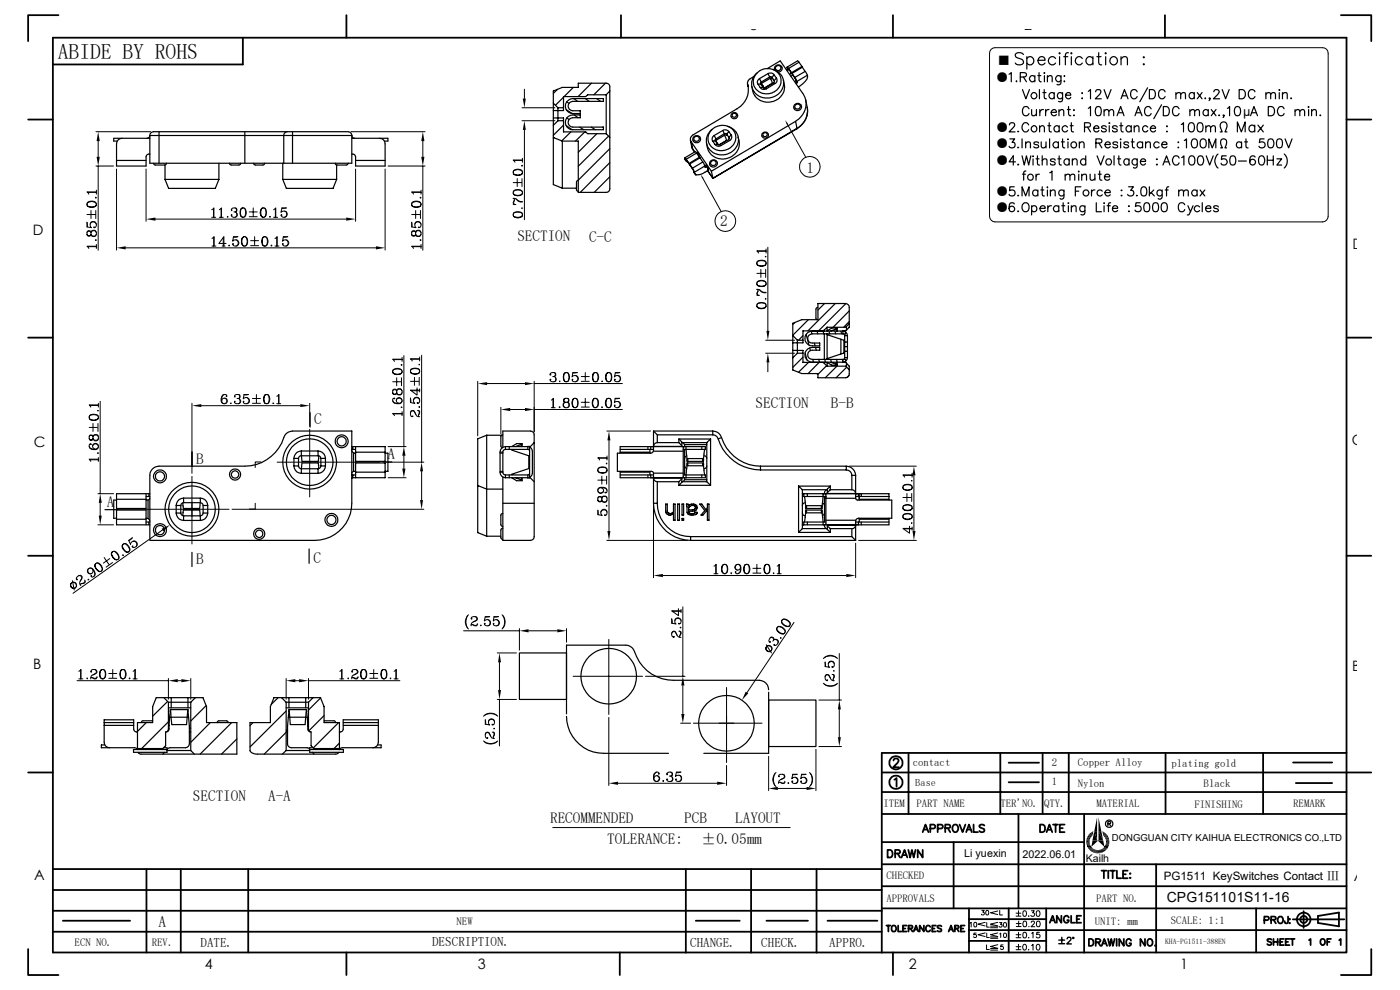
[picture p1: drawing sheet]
<svg xmlns="http://www.w3.org/2000/svg" width="297mm" height="210mm" viewBox="0 0 297 210" stroke-linecap="round" stroke-linejoin="round" font-family="sans-serif">
<defs><g id="words">
<text font-size="4.6" x="12.3" y="12.6">ABIDE BY ROHS</text>
<text font-size="3.3" x="33.6" y="196.6">A</text>
<g font-size="3.2">
<text x="171.1" y="36.6">1</text>
<text x="109.8" y="51.2">SECTION</text>
<text x="125" y="51.3">C-C</text>
<text x="152.8" y="48">2</text>
<text x="160.3" y="86.6">SECTION</text>
<text x="176.3" y="86.6">B-B</text>
<text x="66.6" y="90">C</text>
<text x="41.6" y="98.3">B</text>
<text x="82.2" y="97.4">A</text>
<text x="22.7" y="107.6">A</text>
<text x="41.6" y="119.6">B</text>
<text x="66.5" y="119.4">C</text>
<text x="40.9" y="170">SECTION</text>
<text x="56.9" y="170">A-A</text>
<text x="116.7" y="174.5">RECOMMENDED</text>
<text x="128.8" y="179.1">TOLERANCE:</text>
<text x="145.2" y="174.5">PCB</text>
<text x="148.8" y="179.1">±0.05mm</text>
<text x="156" y="174.5">LAYOUT</text>
</g>
<g font-size="3">
<text x="159.1" y="6.4">3</text>
<text x="217.3" y="6.4">2</text>
<text x="6.9" y="49.8">D</text>
<text x="286.9" y="52.7">D</text>
<text x="7.2" y="94.9">C</text>
<text x="286.8" y="94.4">C</text>
<text x="7" y="142">B</text>
<text x="286.8" y="142.2">B</text>
<text x="7.2" y="186.6">A</text>
<text x="247.5" y="191.3">CPG151101S11-16</text>
<text x="287.2" y="186.9">A</text>
<text x="43.4" y="205.5">4</text>
<text x="101.4" y="205.5">3</text>
<text x="192.8" y="205.7">2</text>
<text x="250.4" y="205.6">1</text>
</g>
<g font-size="2.8">
<text x="211.3" y="17.4">●</text>
<text x="211.6" y="13.8">■</text>
<text x="211.3" y="28">●</text>
<text x="211.3" y="31.4">●</text>
<text x="211.3" y="35">●</text>
<text x="211.3" y="41.6">●</text>
<text x="211.3" y="44.9">●</text>
<text x="42.5" y="201">DATE.</text>
<text x="91.7" y="200.8">DESCRIPTION.</text>
<text x="146.4" y="200.9">CHANGE.</text>
<text x="161.5" y="200.8">CHECK.</text>
<text x="175.9" y="200.9">APPRO.</text>
</g>
<text font-size="2.7" x="263.7" y="24.6">µ</text>
<text font-size="2.5" x="246.9" y="186.6">PG1511 KeySwitches Contact Ⅲ</text>
<g font-size="2.3">
<text x="193.6" y="162.6">contact</text>
<text x="223.2" y="166.5">1</text>
<text x="223.2" y="162.4">2</text>
<text x="228.6" y="166.9">Nylon</text>
<text x="228.7" y="162.5">Copper Alloy</text>
<text x="248.5" y="162.7">plating gold</text>
<text x="255.4" y="167">Black</text>
<text x="187.4" y="171.1">ITEM</text>
<text x="194.4" y="171.1">PART NAME</text>
<text x="212.3" y="171.2">TER'NO. QTY.</text>
<text x="232.6" y="171.2">MATERIAL</text>
<text x="253.4" y="171.4">FINISHING</text>
<text x="274.4" y="171.3">REMARK</text>
<text x="204.6" y="181.8">Li yuexin</text>
<text x="216.9" y="182.1">2022.06.01</text>
<text x="188" y="191.3">APPROVALS</text>
<text x="188.1" y="186.5">CHECKED</text>
<text x="232.5" y="191.3">PART NO.</text>
<text x="96.9" y="196.2">NEW</text>
<text x="232.2" y="196.3">UNIT: mm</text>
<text x="248.4" y="196">SCALE: 1:1</text>
<text x="15.8" y="200.6">ECN NO.</text>
<text x="32.2" y="200.7">REV.</text>
</g>
<g font-size="2.2">
<text x="194.2" y="166.8">Base</text>
<text x="230.3" y="183">Kailh</text>
</g>
<text font-size="2" x="235.8" y="178.4">DONGGUAN CITY KAIHUA ELECTRONICS CO.,LTD</text>
<text font-size="1.6" x="247.2" y="200.2">KHA-PG1511-388EN</text>
</g></defs>
<g fill="none" stroke="#000" stroke-width=".25">
<path d="M117.4 19.3l1.9-.8h3.4v-.8h5.9a.73 .73 0 0 1 .8 .7v21.6a.73 .73 0 0 1-.8 .8h-5.9v-10.9h-3.4l-1.9-.7zM118.3 19l-.9 .8M121.6 18.5l-1.9 2M125.5 17.7l-2.9 2.8M128.4 17.7l-2.4 2.4M129.4 19.3l-.8 .8M158.7 18.3l-.1-.4 .1 .5M159.9 16.2l-.8 .5a1.2 1.2 0 0 0-.5 1.1 4.6 4.6 0 0 1-2.3 5.3l-9.3 5.5a1.11 1.11 0 0 0-.5 1.2M160.7 15.4l.5-.4a2.82 2.82 0 0 1 3.2-.1 2.82 2.82 0 0 1 1.2 3 3 3 0 0 1-2.9 2 3 3 0 0 1-2.8-2.1 2.54 2.54 0 0 1 .8-2.4zM160.7 15.4a2.96 2.96 0 0 0-1.2 3M160.8 17.9l.5 .7M161.1 16.7l.4 .7"/>
<path d="M161.1 16.7a.81 .81 0 0 0-.3 1.2M161.3 18.6a.98 .98 0 0 0 1.3 .2M161.4 17.8l.4 .7M161.4 17.8l-.6 .1M161.4 17.9h.1M161.5 17.7l.4 .7M161.5 17.7l.6 1M161.5 17.4l-.2 .1 .1 .3M161.5 17.4v.3M161.5 17.7l-.1 .2M161.8 18.5l.5 .1M161.8 18.5l-.5 .1"/>
<path d="M161.9 18.4l.2 .3M161.9 18.4l.1 .3M162.3 18.6l.3 .2M162.8 14.6l2.7-1.7 4.9 7.1 .5 1.3M162.9 15.6a.94 .94 0 0 1 1.3 .3M162.9 15.6l-1.8 1.1M162.9 15.6l.4 .7M163.3 16.3h.2l.3 .1M163.3 16.3l-1.8 1.1M163.3 16.3l.1 .3M163.4 16.6l-1.9 1.1M163.4 16.6l.4 1.1"/>
<path d="M163.4 16.6h.1M163.8 16.4v.3l-.4-.1M163.8 16.4l.5 .7M163.8 17.7h.1M163.8 17.7l-1.7 1M163.9 17.7h.1M164 14.7a3.2 3.2 0 0 1 2.2 2.3M164.1 17.6l.3 .1M164.1 17.6l-1.8 1M164.2 15.9l-.4 .5M164.2 15.9l.5 .7M164.3 17.1v.3l-.2 .2"/>
<path d="M164.3 17.1v.2M164.4 17.7l-1.8 1.1M164.4 14.9l-.1-.2a.85 .85 0 0 1 .5-.9 .85 .85 0 0 1 1 .3l.1 .3a.81 .81 0 0 1-.8 .9M164.7 16.6l-.4 .5M164.7 16.6a.84 .84 0 0 1-.3 1.1M166.2 17a3.4 3.4 0 0 1-2.7 3.7 3.4 3.4 0 0 1-4-2.3M166.2 17l.2 .9a3.5 3.5 0 0 1-1.9 3.4 3.5 3.5 0 0 1-3.9-.5l-.7-1-.4-1.4M167 14.2l.3 .3M167 14.2v.1M167 14.3l.2 .3M167 14.3v.2M167 14.5l-.2 .3"/>
<path d="M167 14.5l.2 .3M167.2 14.6h.1M167.2 14.6l.1 .1M167.2 14.6v.2M167.2 14.8l-.2 .2M167.3 14.5l.6 .9M167.3 14.5v.2M167.3 14.7l.6 .9M167.9 15.5l-.4 .2M167.9 15.4v.2M168 15.5l-.1 .1M168 15.6l.7 1"/>
<path d="M168 15.6l.6 .8M168.2 15.9l-.4 .3M168.6 16.4l.1 .2M168.6 16.4l.5 .9M168.7 16.6l.2 .4M168.9 17l.1 .2M168.9 17v.2M168.9 17.2l-.2 .3M168.9 17.2l.2 .3M169.1 17.3v.2M169.1 17.5l-.2 .3M169.5 13.2l-.3-.3-2.2 1.3"/>
<path d="M169.5 13.2l-2.2 1.3M169.5 13.2l.6 .9M170.1 14.1l-2.2 1.3M170.1 14.1v.2M170.8 15.2l.5 .8M170.8 15.2l-2.2 1.2M170.8 15.2l-.6-.9-2.2 1.3M171.3 16l-2.2 1.3M171.3 16v.2a3.2 3.2 0 0 1-1.9 2.3M214.1 15.7l.4-.3v2M215.6 17.1v.3l.1-.2M216.5 16.3l1.1-.1 .2-.2-.1-.4-.4-.2h-.8v2"/>
<path d="M216.9 19l.7 2 .8-2M217.1 11.6a.98 .98 0 0 0-.9-.5 .98 .98 0 0 0-.8 .7l.2 .3 1 .4a.62 .62 0 0 1 .5 .5 .62 .62 0 0 1-.2 .6 1.15 1.15 0 0 1-1.5-.2M217.1 16.3l.7 1.1M217.8 12v2.6M217.8 12.4a.82 .82 0 0 1 1.3-.1 .82 .82 0 0 1 0 1.2 .82 .82 0 0 1-1.3-.1M219.5 16v1.4M219.5 16.3a.63 .63 0 0 0-.9-.1 .63 .63 0 0 0 0 1 .63 .63 0 0 0 .9-.1M220.2 16h.6M220.2 12.8h1.5a.77 .77 0 0 0-.9-.8 .77 .77 0 0 0-.6 1 .79 .79 0 0 0 .6 .8 .79 .79 0 0 0 .9-.4M220.4 15.4v1.6l.2 .2 .3 .2M220.5 19v2M221.2 19.6h.7"/>
<path d="M221.4 15.5h.3zM221.5 19v1.6l.1 .3 .4 .1M221.6 16v1.4M222.2 16.4l.5-.4 .4 .1 .1 1.3M222.2 16v1.4M223.6 19.6v1.4M223.6 19.9a.61 .61 0 0 0-.9-.1 .61 .61 0 0 0 0 1 .61 .61 0 0 0 .9-.1M223.9 12.4a.84 .84 0 0 0-1.2-.1 .84 .84 0 0 0 0 1.2 .84 .84 0 0 0 1.2-.1M224.8 11.2l.1 .1-.1 .1-.1-.1zM224.8 12v1.8M225.1 16v1.5a.53 .53 0 0 1-.9 .4M225.1 16.3a.63 .63 0 0 0-1-.1 .63 .63 0 0 0 0 1 .63 .63 0 0 0 1-.1"/>
<path d="M225.4 19.6v1.5a.53 .53 0 0 1-.8 .4M225.4 19.9a.61 .61 0 0 0-.9-.1 .61 .61 0 0 0 0 1 .61 .61 0 0 0 .9-.1M225.7 12h.8M225.7 16.1h.2zM225.7 17.2h.2l-.1 .2zM226.7 11.2l-.6 .1-.1 .3v2.2M227.3 11.2l.1 .1-.1 .1-.1-.1zM227.3 12v1.8M229.5 19.7h.2l-.1 .2zM229.6 12.4a.82 .82 0 0 0-1.2-.1 .82 .82 0 0 0 0 1.2 .82 .82 0 0 0 1.2-.1M230.9 19.4l.5-.4v2M231.9 12.4a.82 .82 0 0 0-1.3-.1 .82 .82 0 0 0 0 1.2 .82 .82 0 0 0 1.3-.1"/>
<path d="M231.9 12v1.8M232.5 19.5v-.3l.3-.2 .7 .2a.66 .66 0 0 1-.2 .8l-.9 1h1.2M232.7 12h.9M233.1 11.2v2.1l.1 .3 .5 .2M234.2 19l.7 2 .8-2M234.6 11.2l.1 .1-.1 .1-.2-.1zM234.6 12v1.8M237.8 12.5l.6-.5 .7 .1 .1 1.7M237.8 12v1.8M241.3 19.5a.72 .72 0 0 0-.9-.5 .72 .72 0 0 0-.5 .7 .86 .86 0 0 0 .1 1 .86 .86 0 0 0 1 .2l.3-.4M242.5 13.6l.2-.1 .1 .1-.1 .2zM242.7 12l.1 .1-.1 .2-.2-.2z"/>
<path d="M243.5 18.6l-1.7 3M243.8 19h.7a1.04 1.04 0 0 1 .6 1 1.04 1.04 0 0 1-.6 1h-.7zM247.2 19.5a.72 .72 0 0 0-.8-.5 .72 .72 0 0 0-.6 .7 .86 .86 0 0 0 .2 1 .86 .86 0 0 0 .9 .2l.3-.4M249.5 19.6v1.4M253.4 19.9a.61 .61 0 0 0-.9-.1 .61 .61 0 0 0 0 1 .61 .61 0 0 0 .9-.1M253.4 19.6v1.4M254 19.6l1 1.4M255 19.6l-1 1.4M257.5 19.5l.4-.5h.4l.4 .4-.3 .6-1 1h1.3M259.3 19l.7 2 .8-2M262.9 19h.7a1.04 1.04 0 0 1 .6 1 1.04 1.04 0 0 1-.6 1h-.7zM266.2 19.5a.72 .72 0 0 0-.8-.5 .72 .72 0 0 0-.6 .7 .88 .88 0 0 0 .2 .9 .88 .88 0 0 0 .9 .3l.3-.4"/>
<path d="M268.6 19.6v1.4M271.3 19.1h.2zM271.4 19.6v1.4M272.1 19.6v1.4M24.7 34h6.3M25.9 29.3a1.16 1.16 0 0 0-1.2 1.2v4.7h6.3v-1.9a.65 .65 0 0 1 .8-.6M31.8 28.7a.79 .79 0 0 1 .8-.8h41.3a.79 .79 0 0 1 .7 .8M31.8 28.7l-.1 .3-.5 .3M31.8 29.3h-7.7v.6h.7M31.8 28.7h42.8M31.8 28.7v5.9h42.8v-5.9M32.6 34.6l.2 .4h.2h1.9h.2l.2-.4"/>
<path d="M33.7 27.9v6.7M35 38.1h11.4M35 35v3.1M35 38.1l.8 1.9h9.9l.7-1.9M46.4 34.6v3.5M48.7 34.6v.2l.4 .2h1.6l.3-.2 .1-.2M51.9 27.9v6.7M53.8 34.6v.2l.4 .2h1.6h.2l.2-.4M60 38.1h11.4M60 34.6v3.5M60 38.1l.7 1.9h10l.7-1.9M61 27.9a.79 .79 0 0 0-.8 .8v5.9"/>
<path d="M62.1 27.9v6.7M71.1 34.6l.2 .4h.2h1.9h.3l.2-.4M71.4 35v3.1M74.6 28.7l.1 .3 .5 .3M74.6 29.3h7.7v.6h-.7M75.4 34h6.3M80.5 29.3a1.16 1.16 0 0 1 1.2 1.2v4.7h-6.3v-1.9a.65 .65 0 0 0-.8-.6M117.4 25h2.1v3h4.7l.5 .4h3.9M117.4 21.9l1 1M117.5 29.2l-.1 .1v9.9l1.9 .7M118.4 25.6h1.1M118.4 22.9h1.1"/>
<path d="M118.4 25.6l-1 1M118.4 22.9v2.7M119.3 39.9h3M119.3 29.9v10M119.5 20.6l-1.6 1.7M119.5 26.5l-2.1 2.2M120.1 23.2l1.2 .8M120.1 26.6l1.3 .9M120.2 21.6l.5 .3M120.2 21.6l.8-.6 .5-.1h6.5v.6h-6.5a1 1 0 0 0-1 1 1 1 0 0 0 1 1h1.6v.6h-1.6a1.59 1.59 0 0 1-1.3-2.5zM120.2 25a2.78 2.78 0 0 1 2.9-.6v.6h-1.6a1 1 0 0 0-1 1 1 1 0 0 0 1 1h6.5v.5h-6.5a1.57 1.57 0 0 1-1.4-.8 1.57 1.57 0 0 1 .1-1.7zM120.3 25l.4 .4"/>
<path d="M121.1 28l-1.9 1.9M121.7 20.9l.9 .6M121.8 24.4l.8 .6M122.7 38.3l-.4 .1v.3v1.5v.2l.4 .2M122.9 23.5l.2 .1M123 27l.8 .5M124.1 28l-2 1.9M124.2 20.9l.8 .6M125.4 27l.9 .5M126.6 20.9l.8 .6M126.6 28.4l-3.9 3.9M127.8 27l.2 .1"/>
<path d="M128.6 20.1h-3.9l-.5 .4h-4.7v3h-2.1M128.6 28.4l.8 .8M128.6 20.1v8.3M129.1 28.9l-6.4 6.4M129.4 31.5l-6.7 6.7M129.4 34.5l-6.3 6.3M129.4 37.5l-3.3 3.3M145.3 33.5l.3 .3M145.3 33.6l.2 .2M145.3 33.6v.1M145.3 33.5v.1M145.3 33.7l.2 .3"/>
<path d="M145.3 33.7l.1 .2M145.4 33.9h.1M145.4 33.9l.1 .1M145.5 33.8l.1 .2M145.5 33.8v.2M145.5 34l.1 .2M145.5 34.2l.4 .1M145.6 33.8l.6 .9M145.6 33.8v.2M145.6 34l.6 .8M146.2 34.7v.1M146.2 34.8h.1"/>
<path d="M146.3 34.8l.6 1.1M146.3 34.8l.6 .9M146.5 29.8l.1 .3M146.5 29.8l.3 1.4M146.6 30.1l4.3 6.2M146.6 30.1l.3 1.5M146.8 31.2l.1 .4M146.8 31.2l.1 .5M146.9 35.7l.4 .8M146.9 35.7v.2M146.9 35.9l.3 .4M146.9 31.6l.5 .6-.5-.5"/>
<path d="M146.9 31.6v.1M147.2 36.3l.1 .1M147.2 36.3v.1M147.2 36.4v.2M147.2 36.4l.2 .3M147.2 36.6h.1M147.2 36.6l.2 .1M147.3 36.5l.1 .2M147.5 37h.1M147.6 37v.1l.1-.1M147.8 32.5l-.3-.3-2.2 1.3M147.8 32.5l-2.2 1.3"/>
<path d="M147.8 32.5l.6 .9M147.8 32.4v.1M147.8 32.4l.2 .3M148 32.3l-.2 .1M148 32.3l.5 1.2M148 32.7h.1M148.1 32.6l-.1 .1M148.4 33.4l-2.2 1.3M148.4 33.4v.1M148.4 33.4h.1M148.5 33.5l.6 .9M148.5 33.5l-2.2 1.3"/>
<path d="M149.1 34.4l.4 .8M149.1 34.4l-2.2 1.3M149.5 35.2h.1M149.5 35.2l.1 .3 .3-.1M149.5 35.2l-2.2 1.3M149.7 35.1l.1-.1 .2 .3M149.7 35.1l-.1 .1M149.7 35.1l.2 .3M149.9 35.1h-.2M150 35.3l.2 .6M150 35.3l-.1 .1M150.2 36.2h.1"/>
<path d="M150.2 35.9v.5M150.2 36.2l-.6 .3a1.73 1.73 0 0 1-2.2 .4v-.2M150.2 36.2l-.3 .2M150.2 36.4l1.1 1.4M150.2 35.9l.1 .3-.1-.3M150.2 35.9h.1M150.9 27.6a3.1 3.1 0 0 0-1 2.8M150.9 36.3l.4 1.5M151.1 27.4l-.2 .2M151.2 29.9l.5 .7M151.3 37.8h.1M151.5 28.7a.81 .81 0 0 0-.3 1.2"/>
<path d="M151.5 28.7l.4 .8M151.7 30.6a.94 .94 0 0 0 1.3 .3M151.8 29.9l.4 .6M151.8 29.9h-.6M151.8 29.9l.5 .7M151.8 29.8l.6 .9M151.9 29.5l-.2 .1 .1 .3M151.9 29.5v.3M151.9 29.8l-.1 .1M152.2 30.5l.1 .1M152.2 30.5v.1M152.3 30.6l.4 .1"/>
<path d="M152.3 30.6h-.6M152.7 30.7l.3 .2M153.3 27.7a.99 .99 0 0 1 1.3 .2M153.3 27.7l-1.8 1M153.3 27.7l.4 .7M153.7 28.7l.4 1.1M153.7 28.4h.5M153.7 28.4l-1.8 1.1M153.7 28.4l.1 .3M153.8 28.7l-1.9 1.1M154.1 29.8l-1.6 .9M154.1 29.8h.1"/>
<path d="M154.2 28.4v.3h-.4M154.2 28.4l.4 .8M154.3 26.8a3.4 3.4 0 0 0-2.7 .3l-.7 .5M154.3 26.8a2.68 2.68 0 0 1 1.7 3 2.68 2.68 0 0 1-2.7 2.2h-.3a2.6 2.6 0 0 1-2.5-1.5 2.6 2.6 0 0 1 .4-2.9M154.3 26.8a2.99 2.99 0 0 1 2.3 2.3M154.6 29.6l-1.9 1.1M154.6 29.6l.2 .2M154.6 27.9l.5 .7M154.6 27.9l-.4 .5M154.6 29.2l.1 .1-.1 .3M154.6 29.2l.1 .2M154.8 29.8l-1.8 1.1"/>
<path d="M155.1 28.6a.88 .88 0 0 1-.3 1.2M155.1 28.6l-.5 .6M156.6 29.1a3.4 3.4 0 0 1-2.7 3.7 3.4 3.4 0 0 1-4-2.4M156.6 29.1l.2 .8a3.5 3.5 0 0 1-2.7 3.8 3.5 3.5 0 0 1-4-2.4l-.2-.9M168.8 25.7l-17.9 10.6M168.8 25.7l.3 1.5M169.1 27.2v.1M169.1 27.2l-17.8 10.6M169.1 27.3l-17.8 10.5M170.9 21.3a4.4 4.4 0 0 1-2.1 4.4M170.9 21.3l.3 1.4M171.2 22.7a4.3 4.3 0 0 1-2.1 4.5"/>
<path d="M171.2 22.7a4.3 4.3 0 0 1-2.1 4.6M214.2 26.5v-.3l.3-.2 .7 .2a.62 .62 0 0 1-.2 .9l-.9 .9h1.2M214.2 29.5h1.1l-.6 .7a.64 .64 0 0 1 .5 1 .64 .64 0 0 1-1.1-.2M215.2 39.6h-1v.9a.68 .68 0 0 1 1 0 .68 .68 0 0 1-.1 1 .68 .68 0 0 1-1-.3M215.4 34.3h-1.3l.9-1.2v1.9M216 27.8v.2l.1-.1M216 31.2v.2l.1-.1M216 34.8v.2l.1-.1M216.8 33.1l.5 1.9 .5-1.9 .4 1.9 .5-1.9M216.8 29.5v1.9M216.9 37h.7M217.6 30.5l.5-.4 .4 .1 .1 1.2"/>
<path d="M217.6 30.1v1.3M217.6 36.3l-.3 .1-.1 .3v1.5M218.2 26.5a.72 .72 0 0 0-.8-.5 .72 .72 0 0 0-.6 .8 .79 .79 0 0 0 .4 1.1 .79 .79 0 0 0 1-.4M218.3 23.1a.72 .72 0 0 0-.8-.5 .72 .72 0 0 0-.6 .8v.4a.72 .72 0 0 0 .6 .8 .72 .72 0 0 0 .8-.5M218.9 23.2v1.3l.5 .1 .5-.4M219.2 33.1v.1zM219.2 33.7v1.3M219.8 33.7h.6M219.8 37v1.2M219.9 23.2v1.4M220.1 33.1v1.5l.1 .3 .4 .1M220.3 30.4a.62 .62 0 0 0-1 0l.1 .2a.9 .9 0 0 1 .9 .4v.1a.62 .62 0 0 1-1 0"/>
<path d="M220.5 37a.58 .58 0 0 0-.7 .5M220.6 27.1l.4-.4 .4 .1 .2 1.2M220.6 26.7v1.3M220.6 23.2v1.4M220.9 30.1l.1 1.2a.63 .63 0 0 0 .9-.3M221.1 34.1l.5-.4 .4 .1 .1 1.2M221.1 39.6v1.6l.1 .3 .4 .1M221.1 33.1v1.9M221.4 23.2a.72 .72 0 0 0-.8 .6M221.8 23.2v1.4M221.9 30.1v1.3M222.2 39.6v.2z"/>
<path d="M222.3 26.7h.6M222.5 23.2a.65 .65 0 0 0-.7 .6M222.6 26v1.6l.1 .3 .4 .1M222.7 29.5v1.9M222.7 36.7l.5-.4v1.9M223 23.8h1.1a.56 .56 0 0 0-.5-.6 .56 .56 0 0 0-.6 .6 .61 .61 0 0 0 .4 .7 .61 .61 0 0 0 .7-.2M223.9 34a.56 .56 0 0 0-.5-.3 .56 .56 0 0 0-.6 .3l.1 .2a.9 .9 0 0 1 1 .4v.1a.56 .56 0 0 1-.5 .3 .56 .56 0 0 1-.6-.3M224.4 33.7h.7M224.5 30.4a.64 .64 0 0 0-.9-.1 .64 .64 0 0 0 0 .9 .64 .64 0 0 0 .9-.1M224.5 30.1v1.3M224.7 23.6l.4-.4 .5 .2 .1 1.2M224.7 23.2v1.4"/>
<path d="M224.7 33.1v1.5l.1 .3 .4 .1M224.7 26.7v1.3M224.7 27a.61 .61 0 0 0-.9-.1 .61 .61 0 0 0 0 .9 .61 .61 0 0 0 .9-.1M225.2 30.1h.6M225.4 29.5v1.5l.2 .3 .3 .1M226 37.3l.3-.3a.44 .44 0 0 1 .7 .3v.9M226 37v1.2M226.1 20.2h1.1v-.2a.64 .64 0 0 0-1.1 0 .64 .64 0 0 0 .4 1h.3l.4-.3M226.4 23.2h.7M226.5 27a.63 .63 0 0 0-1-.1 .63 .63 0 0 0 0 .9 .63 .63 0 0 0 1-.1M226.6 29.5v.1zM226.6 30.1v1.3"/>
<path d="M226.7 22.6v1.6l.1 .3 .4 .1M226.8 33.7v1.3M226.8 34a.61 .61 0 0 0-.9-.1 .61 .61 0 0 0 0 .9 .61 .61 0 0 0 .9-.1M227 37.3l.5-.3h.4l.1 1.2M227 26.7h.7M227.3 26v1.6l.1 .3 .4 .1M227.5 34.1l.4-.4 .5 .1 .1 1.2M227.5 33.7v1.3M227.8 24.5h.1zM227.8 23.2v.3zM228.9 36.3v.2zM228.9 37v1.2"/>
<path d="M229 30.5l.4-.4 .5 .1 .1 1.2M229 30.1v1.3M229.3 39.6h-1.2v2M229.5 37.3l.5-.3h.4l.1 1.2M229.5 37v1.2M229.6 20.7v.3zM230.1 27l1.1-.1 .2-.3-.1-.4-.4-.2h-.8v2M230.3 34a.61 .61 0 0 0-.9-.1 .61 .61 0 0 0 0 .9 .61 .61 0 0 0 .9-.1M230.3 33.1v1.9M230.7 27l.7 1M230.9 23l.5-.4v2M231.3 37l.1 1.1 .4 .1 .5-.3"/>
<path d="M232 27.2h1.1a.6 .6 0 0 0-.8-.5 .6 .6 0 0 0-.2 1 .57 .57 0 0 0 1 0M232.3 37v1.2M232.5 30.4l1.1-.1 .2-.3-.1-.4-.4-.1h-.8v1.9M232.6 22.7a.64 .64 0 0 1 1 .3 .99 .99 0 0 1-.7 1.6 1.06 1.06 0 0 1-.4-1.6zM232.7 33.1l.8 1.9 .7-1.9M233 37h.6M233.1 30.4l.7 1M233.3 36.3v1.6l.1 .2 .4 .1M234.2 23.6l.5-.4 .4 .2 .1 1.2M234.2 23.2v1.4M234.3 37.5h1.1a.6 .6 0 0 0-.8-.5 .6 .6 0 0 0-.2 1 .62 .62 0 0 0 1 0M234.4 30.6h1.1a.6 .6 0 0 0-.8-.5 .6 .6 0 0 0-.2 1 .6 .6 0 0 0 1 0"/>
<path d="M234.7 27a.57 .57 0 0 0-1 0l.1 .1 .8 .3 .1 .3a.57 .57 0 0 1-1 0M235.2 23.6l.5-.4 .4 .2 .2 1.2M235.3 26l.2 .1-.2 .1zM235.3 26.7v1.3M236.3 33.1v1.9M237 24.6l.7-2 .8 2M237 27a.57 .57 0 0 0-1 0l.3 .2 .6 .2 .1 .3a.57 .57 0 0 1-1 0M237.1 33.7h.6M237.1 30.4a.62 .62 0 0 0-1 0 .9 .9 0 0 0 .9 .4l.1 .3a.62 .62 0 0 1-1 0M237.3 23.9h.9M237.4 33.1v1.5l.1 .3 .3 .1M237.6 26.7h.6"/>
<path d="M237.7 29.5v.1zM237.7 30.1v1.3M237.8 21l.7-2 .8 2M237.8 26v1.6l.2 .3 .3 .1M238.1 20.3h.9M239.4 30.4a.62 .62 0 0 0-1 0l.1 .2 .8 .2 .1 .3a.62 .62 0 0 1-1 0M239.4 39.6h1.1l-.6 .8a.65 .65 0 0 1 .6 .9 .65 .65 0 0 1-1.1 .2l-.2-.3M239.5 33.7v1.3M239.5 34a.61 .61 0 0 0-.9-.1 .61 .61 0 0 0 0 .9 .61 .61 0 0 0 .9-.1M240 27a.61 .61 0 0 0-.9-.1 .61 .61 0 0 0 0 .9 .61 .61 0 0 0 .9-.1M240 26.7v1.3M240 30.1h.6"/>
<path d="M240.2 29.5v1.5l.1 .3 .4 .1M240.6 27.1l.5-.4 .5 .1v1.2M240.6 26.7v1.3M240.8 24.6l.7-2 .8 2M241 23.9h1M241.3 34a.61 .61 0 0 0-.9-.1 .61 .61 0 0 0 0 .9 .61 .61 0 0 0 .9-.1M241.3 33.7l-.1 1.8-.3 .1h-.4M241.9 34.2h1.1a.6 .6 0 0 0-.8-.4 .6 .6 0 0 0-.2 .9 .57 .57 0 0 0 1 0M242.3 39.8a.59 .59 0 0 1 .9 .2 1.71 1.71 0 0 1-.2 1.5 .67 .67 0 0 1-.9-.3 1.71 1.71 0 0 1 .2-1.4zM242.4 30.1v1.3M242.4 30.4a.64 .64 0 0 0-.9-.1 .64 .64 0 0 0 0 .9 .64 .64 0 0 0 .9-.1M243 30.5l.5-.4 .5 .1 .1 1.2"/>
<path d="M243 30.1v1.3M243.5 27a.61 .61 0 0 0-.9-.1 .61 .61 0 0 0 0 .9 .61 .61 0 0 0 .9-.1M243.8 39.6v2M244.1 27.2h1.1a.6 .6 0 0 0-.9-.5 .6 .6 0 0 0-.2 1 .57 .57 0 0 0 1.1 0M244.2 23.1a.72 .72 0 0 0-.8-.5 .72 .72 0 0 0-.6 .8 .83 .83 0 0 0 .2 .9 .83 .83 0 0 0 .9 .2l.3-.4M245.3 33.8h.2zM245.3 34.9l.1-.1 .1 .1zM245.9 30.4a.64 .64 0 0 0-.9-.1 .64 .64 0 0 0 0 .9 .64 .64 0 0 0 .9-.1M246.4 22.2l-1.6 3M246.5 30.6h1.1a.6 .6 0 0 0-.9-.4 .6 .6 0 0 0-.2 .9 .62 .62 0 0 0 1.1 0M246.7 35l.8-1.9 .7 1.9M246.8 22.6h.6a1.05 1.05 0 0 1 .7 1 1.05 1.05 0 0 1-.7 1h-.6z"/>
<path d="M247 34.3h.9M247.5 27.9h.1zM247.6 26.7v.2zM247.9 39.6l-.3 .2-.1 .2v1.6M249.5 20l.4-.4 .5 .1 .1 1.3M249.9 30.2h.2zM249.9 31.3h.2zM250.1 23.1a.72 .72 0 0 0-.8-.5 .72 .72 0 0 0-.5 .8v.4a.72 .72 0 0 0 .5 .8 .72 .72 0 0 0 .8-.5M250.1 33.5a.72 .72 0 0 0-.8-.4 .72 .72 0 0 0-.5 .7v.4a.72 .72 0 0 0 .5 .8 .72 .72 0 0 0 .8-.5M250.5 20l.5-.4 .4 .1 .1 1.3M250.6 26.4l.5-.4v2M250.7 33.4l.5-.3v1.9"/>
<path d="M251.2 29.8l.5-.3v1.9M252.4 26.1a.64 .64 0 0 1 .9 .3 .98 .98 0 0 1-.7 1.6 1.24 1.24 0 0 1-.2-1.9zM252.4 23.6l.5-.4 .5 .2v1.2M252.4 23.2v1.4M252.5 33.1a.64 .64 0 0 1 .9 .3 .98 .98 0 0 1-.7 1.6 1.24 1.24 0 0 1-.2-1.9zM253 29.5a.67 .67 0 0 1 1 .3 1.25 1.25 0 0 1-.5 1.6h-.2a1.19 1.19 0 0 1-.3-1.9zM253.4 23.6l.5-.4 .5 .2 .1 1.2M254.2 26.1a.64 .64 0 0 1 .9 .3 .99 .99 0 0 1-.6 1.6 1.06 1.06 0 0 1-.5-1.6zM254.3 33.1a.61 .61 0 0 1 .9 .3 .99 .99 0 0 1-.6 1.6 1.24 1.24 0 0 1-.3-1.9zM254.9 29.5a.67 .67 0 0 1 .9 .3 1.25 1.25 0 0 1-.4 1.6h-.3a1.19 1.19 0 0 1-.2-1.9zM255.7 20.7l-.1 .2h.2M255.8 27.1l.5-.4 .4 .1 .1 1.2"/>
<path d="M255.8 26.7v1.3M255.9 33.1l.7 1.9 .8-1.9M256.3 23.5a.62 .62 0 0 0-.9 0 .62 .62 0 0 0 0 .9 .62 .62 0 0 0 .9-.1M256.3 23.2v1.4M256.5 31.4v-1.9l.7 1.9 .7-1.9v1.9M256.7 20.9h-.2l.1-.2 .1 .2-.2 .4M256.8 27.1l.5-.4 .5 .1 .1 1.2M257 23.2l1 1.4M258 23.2l-1 1.4M258.4 32.7a1.95 1.95 0 0 0 0 2.9M258.7 24.4l-.2 .1h.2M258.9 28h.4a1.55 1.55 0 0 1-.1-2 .82 .82 0 0 1 1.1 .2 .82 .82 0 0 1-.1 1.1l-.3 .7h.4"/>
<path d="M259 31.4h.3a1.48 1.48 0 0 1-.1-1.9 .68 .68 0 0 1 .8 .1 .68 .68 0 0 1 .2 .8l-.3 1h.3M259.7 24.5h-.2h.2l-.2 .4M260.1 33.1h-.9l-.1 .8a.7 .7 0 0 1 1.1-.1 .7 .7 0 0 1-.1 1.1 .7 .7 0 0 1-1.1-.3M260.4 23l.5-.4v2M261.2 33.1a.64 .64 0 0 1 .9 .3 .99 .99 0 0 1-.6 1.6 1.06 1.06 0 0 1-.5-1.6zM262.2 22.7a.64 .64 0 0 1 .9 .3 .98 .98 0 0 1-.7 1.6 1.24 1.24 0 0 1-.2-1.9zM262.5 28v-2.1l.9 2.1 .8-2.1v2.1M262.7 34.2h1.7M263.4 30.1v1.3M263.4 30.4a.62 .62 0 0 0-.9-.1 .62 .62 0 0 0 0 .9 .62 .62 0 0 0 .9-.1M264 30.1h.7M264.3 29.5v1.5l.1 .3 .4 .1"/>
<path d="M265.3 24.6l.7-2 .8 2M265.6 23.9h.9M266.2 26.9a.68 .68 0 0 0-1-.1 .68 .68 0 0 0 0 1 .68 .68 0 0 0 1-.1M266.2 26.5v1.5M266.3 33.3a.62 .62 0 0 0-.9-.2 1.17 1.17 0 0 0 .3 1.9 .62 .62 0 0 0 .7-.5 .62 .62 0 0 0-.6-.7 .62 .62 0 0 0-.7 .5M266.9 26.5l1.1 1.5M267.3 33.1a.59 .59 0 0 1 .9 .3 .99 .99 0 0 1-.7 1.6 1.24 1.24 0 0 1-.2-1.9zM268 26.5l-1.1 1.5M268.2 29.5h-.9l-.1 .8a.7 .7 0 0 1 1-.1 .7 .7 0 0 1-.1 1.1 .7 .7 0 0 1-1-.3M268.6 20l.4-.4 .5 .1 .1 1.3M268.9 33.1v1.9M268.9 34h1.2"/>
<path d="M269.1 22.6h.6a1.05 1.05 0 0 1 .7 1 1.05 1.05 0 0 1-.7 1h-.6zM269.2 29.5a.67 .67 0 0 1 .9 .3 .91 .91 0 0 1 .1 1.1 .91 .91 0 0 1-1 .4 1.57 1.57 0 0 1 0-1.8zM269.6 20l.4-.4 .5 .1 .1 1.3M270.1 33.1v1.9M270.9 33.7h1l-1 1.3h1M271.1 29.5a.67 .67 0 0 1 .9 .3 1.71 1.71 0 0 1-.2 1.5 .67 .67 0 0 1-.9-.3 1.71 1.71 0 0 1 .2-1.5zM272.1 20l.4-.4 .5 .1 .1 1.3M272.4 23.1a.72 .72 0 0 0-.8-.5 .72 .72 0 0 0-.6 .8v.4a.72 .72 0 0 0 .6 .8 .72 .72 0 0 0 .8-.5M272.5 32.7a2.03 2.03 0 0 1 0 2.9M272.6 29.5l.8 1.9 .7-1.9M273.9 20.7v.3l.1-.1M274.7 23.6l.5-.4 .5 .2 .1 1.2"/>
<path d="M274.7 23.2v1.4M275.8 23.6l.4-.4 .5 .2 .1 1.2M277.5 22.7h.2l-.1 .1zM277.6 23.2v1.4M278.3 23.6l.4-.4 .5 .2 .1 1.2M278.3 23.2v1.4M280.1 24.4l-.1 .1h.2M215.2 43.3a.58 .58 0 0 0-1 0 1.49 1.49 0 0 0 .1 1.5 .6 .6 0 0 0 .9-.2 .6 .6 0 0 0-.4-.8 .6 .6 0 0 0-.7 .5M216 41.4v.2l.1-.1M216 44.7v.2l.1-.1M216.8 41.6v-2l.8 2 .7-2v2M217 43.3l.2-.2a.95 .95 0 0 1 1.2 .6 .95 .95 0 0 1-.6 1.2 .98 .98 0 0 1-.9-.6 .98 .98 0 0 1 .1-1z"/>
<path d="M218.9 43.6v2M218.9 43.9a.62 .62 0 0 1 .9-.1 .62 .62 0 0 1 0 .9 .62 .62 0 0 1-.9 0M220.2 40.3v1.3M220.2 40.6a.62 .62 0 0 0-.9-.1 .62 .62 0 0 0 0 .9 .62 .62 0 0 0 .9-.1M220.6 44.2h1.1a.6 .6 0 0 0-.8-.5 .6 .6 0 0 0-.2 1 .62 .62 0 0 0 1 0M220.8 40.3h.6M222.2 40.3v1.3M222.3 43.6v1.3M222.8 40.6l.5-.3 .5 .1 .1 1.2M222.8 40.3v1.3M223.1 43.6a.64 .64 0 0 0-.8 .6M224.6 43.6v1.3"/>
<path d="M224.6 43.9a.64 .64 0 0 0-.9-.1 .64 .64 0 0 0 0 1 .64 .64 0 0 0 .9-.1M225.3 43.6h.6M225.6 43v1.6v.2l.4 .1M225.7 40.6a.62 .62 0 0 0-.9-.1 .62 .62 0 0 0 0 .9 .62 .62 0 0 0 .9-.1M225.7 40.3v1.5a.51 .51 0 0 1-.3 .4 .51 .51 0 0 1-.5-.1M226.7 43v.2zM226.7 43.6v1.3M227.3 44l.5-.4 .4 .1 .1 1.2M227.3 43.6v1.3M228.1 40.6h.8M230.2 43.6v1.5a.53 .53 0 0 1-.9 .4M230.2 43.9a.62 .62 0 0 0-.9-.1 .62 .62 0 0 0 0 .9 .62 .62 0 0 0 .9 0"/>
<path d="M231.6 40.3v1.3M232.3 40.3a.58 .58 0 0 0-.7 .6M232.6 43v1.9h1.1M233.8 40.6a.62 .62 0 0 0-.9-.1 .62 .62 0 0 0 0 .9 .62 .62 0 0 0 .9-.1M234.2 43v.2zM234.2 43.6v1.3M234.4 40.9h1.1a.57 .57 0 0 0-.5-.6 .57 .57 0 0 0-.6 .6v.1a.63 .63 0 0 0 .5 .6 .63 .63 0 0 0 .6-.3M234.9 43.6h.6M235.6 43l-.4 .1v.2v1.6M236 44.2h1.1a.6 .6 0 0 0-.8-.5 .6 .6 0 0 0-.2 1 .6 .6 0 0 0 1 0M237.8 40.4h.2zM237.8 41.5h.2z"/>
<path d="M239.4 43.7h.2zM239.4 44.8h.2zM241.2 41.4l-.1 .1h.2M241.9 43h-.9l-.1 .8a.7 .7 0 0 1 1 0 .7 .7 0 0 1-.1 1 .7 .7 0 0 1-1-.2M242.9 43.1a.67 .67 0 0 1 .9 .2 1.71 1.71 0 0 1-.1 1.5 .67 .67 0 0 1-1-.2 1.71 1.71 0 0 1 .2-1.5zM244.2 40.9l.7 .7M244.8 43.1a.67 .67 0 0 1 .9 .2 1.71 1.71 0 0 1-.2 1.5 .67 .67 0 0 1-.9-.2 1.71 1.71 0 0 1 .2-1.5zM244.8 40.3l-1 .9M246.5 40.6a.62 .62 0 0 0-.9-.1 .62 .62 0 0 0 0 .9 .62 .62 0 0 0 .9-.1M246.5 40.3v1.7a.49 .49 0 0 1-.8 .1M246.6 43.1a.67 .67 0 0 1 1 .2 1.25 1.25 0 0 1-.5 1.6h-.2a1.19 1.19 0 0 1-.3-1.8zM247.2 40.3h.6"/>
<path d="M250.1 40.6a.67 .67 0 0 1 .9-.2l.1 1.2M250.1 40.3v1.3M251.1 40.6l.3-.2a.44 .44 0 0 1 .7 .2v1M251.3 43.4a.7 .7 0 0 0-.8-.4 .7 .7 0 0 0-.5 .7v.5a.69 .69 0 0 0 .5 .7 .69 .69 0 0 0 .8-.4M252 43.6l.6 1.3 .5-1.3M252.6 44.9l-.3 .6-.4 .1M254 40.6a.64 .64 0 0 0-1-.1 .64 .64 0 0 0 0 .9 .64 .64 0 0 0 1-.1M254 40.3v1.3M254.5 43.9a.64 .64 0 0 0-.9-.1 .64 .64 0 0 0 0 1 .64 .64 0 0 0 .9-.1M254.6 40.3l1 1.3M255.1 43v1.9M255.6 40.3l-1 1.3"/>
<path d="M255.8 44.2h1.1a.6 .6 0 0 0-.9-.5 .6 .6 0 0 0-.1 1 .62 .62 0 0 0 1 0M258.5 43.9a.62 .62 0 0 0-1 0l.1 .2 .8 .3 .1 .3a.62 .62 0 0 1-1 0M168.2 71.2l1 1M168.6 68.5l-.4 .3M169.2 74.9h1.1M169.2 72.2h1.1M169.2 72.2v2.7M169.2 74.9l-1 1M170.3 71.2l-.9 1M170.3 75.8l-2.1 2.1M170.8 74.9l.4 1.5M171 71l.6 2.2"/>
<path d="M171.1 70.9l.3-.4 .9-.3h6.5v.6h-6.5a.97 .97 0 0 0-.9 1 .97 .97 0 0 0 .9 1h1.6v.6h-1.6a1.57 1.57 0 0 1-1.4-.9 1.57 1.57 0 0 1 .2-1.6zM171.5 67.8l-3.3 3.3M171.5 76.9l-2.1 2.1M171.8 73.8l.1 .6M172.1 70.2l.2 .6M172.4 76.2l.2 .6M172.8 72.8l.1 .6M173 73.7l.2 .6M173.3 79.2l.2 .1M173.4 70.2l.1 .6M173.5 65.2h-.2l-.2 .4v1.9l.2 .3M173.7 76.2l.2 .6"/>
<path d="M173.8 76.9l-2.4 2.3M174.6 70.2l.2 .6M174.7 76.9l.8 .8M174.9 70v.2M174.9 70.8v5.4M174.9 76.8v.3M174.9 64.4l-1.4 1.4M175 76.2l.1 .6M175.4 77.6l-1.9 1.8M175.5 77.7h3.9l.8 .7M175.5 69.4l-.8 .8h-4.4v2.5h-2.1M175.5 69.4v.8l.9-.6h1.2v.6"/>
<path d="M175.5 71l3.5 1.2v2.7l-3.5 1.2M175.5 70.8v5.4M175.9 70.2l.1 .6M176.2 76.2l.2 .6M176.3 70.2l1.1-.4 .1 .4M177.1 70.2l.2 .6M177.2 64.4l-5.8 5.8M177.5 76.2l.1 1.3h-1.2l-.9-.6v.8M177.5 76.8l-.1 .5-1.1-.4M177.5 77.7l-2.4 2.4M178.4 70.2l.2 .6M178.4 72v3.1"/>
<path d="M178.7 76.2l.1 .3M178.8 70.2a1.01 1.01 0 0 1 1 1M179 70.9l.2 .3M179.2 75.9h.6M179.2 74.5h.6M179.2 73.5h.6M179.2 72.6h.6M179.2 71.2h.6M179.2 70.2v.2M179.2 71.2v4.7M179.2 76.8v.1M179.2 75.9l-.2 .3"/>
<path d="M179.4 76.6v-.4h-7.1a.97 .97 0 0 1-.9-.9 .97 .97 0 0 1 .9-1h1.6v-.6h-1.6a1.57 1.57 0 0 0-1.5 1.6 1.57 1.57 0 0 0 1.5 1.5M179.4 64.4h-5.9v3.4h-3.4l-1.9 .8v9.9l1.9 .7h3.4v.9h5.9a.79 .79 0 0 0 .8-.8v-1.6l-.8-.8h-9.1v-2.6h-2.1M179.4 70.4v.4h-.5M179.4 64.4a.79 .79 0 0 1 .8 .8v4.2l-.8 .8h-.6M179.5 64.4l-5.8 5.8M179.6 69.3v.7M179.6 77v.8M179.6 77.9l-2.2 2.2M179.8 71.2v4.7M179.8 75.9a1.01 1.01 0 0 1-1 .9v-.6M180.1 79.6l-.4 .5M180.2 66l-3.5 3.4"/>
<path d="M180.2 68.2l-1.2 1.2M180.2 68.6l-.8 .8h-3.9M32.3 99.5l.5-.4 .9-.2h18.2a8.9 8.9 0 0 0 8.5-6.5 2.02 2.02 0 0 1 1.7-1h12.5v15.4a7.9 7.9 0 0 1-7.8 7.8h-35v-13.8v-.5zM40.7 95.8v3.2M62.4 98.8a1.61 1.61 0 0 0 1.5 1.6M62.4 98.8h.9M62.4 97.2h.9M62.4 97.2v1.6M63.3 98.8l.3 .6h.3M63.3 97.2v1.6M63.9 95.7a1.55 1.55 0 0 0-1.5 1.5M63.9 96.7h-.3l-.3 .5"/>
<path d="M63.9 99.4h3.6M63.9 96.7h3.6M63.9 95.7h3.6M63.9 95.7v1M63.9 99.4v1M64 96.7l.1 1.2h3.4l.1-1.2M64 99.4l.1-1.2h3.4l.1 1.2M65.8 87.5v3.1M67.5 95.7a1.61 1.61 0 0 1 1.5 1.5M67.5 96.7h.3l.3 .5M67.5 95.7v1M67.5 99.4v1"/>
<path d="M68.1 98.8l-.3 .6h-.3M68.1 98.8h.9M68.1 97.2h.9M68.1 97.2v1.6M69 98.8a1.61 1.61 0 0 1-1.5 1.6M69 97.2v1.6M74.6 95.6a.71 .71 0 0 0 .8 .5M74.6 94.7h7.1v3.2h-6.3v-3.2M74.6 95.3h.8M74.8 94.7v.6M75 100l-.4 .4M75 100h.4"/>
<path d="M75 96.1v3.9M75.4 95.9h6.3M81.7 96.1h.6v3.9h-.6M82 98h1.1M103.3 92.3v21.4M103.3 92.3l-2 .8v9.9l2 .8h3.4M103.3 92.3h3.1M106.1 95.9v4.3M106.1 95.9h.6M106.7 94.9v-3.5h5.9a.79 .79 0 0 1 .7 .8v21.6a.79 .79 0 0 1-.7 .8h-5.9v-13.4M106.7 95.9v4.3M106.7 92.2l-.2 .1-.2 .3v2l.3 .4"/>
<path d="M107.2 94.7v.6M107.2 94.7a1.16 1.16 0 0 0-1.1 1.2M107.2 95.3l-.5 .3v.3M107.2 95.3h4.8v-.6a1.01 1.01 0 0 1 .9 1v4.7a1.01 1.01 0 0 1-.9 .9M107.2 94.7h5.2v6.7h-.4M108 94.7v.6M108.6 95.3v.2l3.6 1.2v2.7l-3.6 1.2v.2M109.4 94.7l1.1-.4 .2 .4M110.8 94.7v-.6h-1.2l-1 .6M112.1 95.3h.3M112.2 95.4l.1 .1M113.3 93.9l-.9 1"/>
<path d="M131.6 95.9h6.3M131.6 95.3h7M131.6 100v1.3h18v-.5h-4.7M137.5 94.7v.6M137.9 95.3v.8M137.9 100v.8M138 95.3v-.6l.6 .1a1.25 1.25 0 0 1-.3 1.3h-7.3v3.9l7.5 .1 .1 .3v.9h-.6v-.5M138.6 91.4h12.6M138.6 95.7h6.3M138.6 91.4v3.3l.4-.7 .4-.1M138.6 91.4l.8 .8M139.4 93.9h4.6"/>
<path d="M139.4 92.2h11.8M139.4 92.2v1.7M144 93.1l.7 .7v.9M144 93.9l.7 .6M144 93.1h6.7M144 93.1v.8M144.9 95.3h4.7v-.6h-18v1.4M145.2 94.3v.4M145.2 95.3v5.5M145.2 98.8l.5 .6M145.5 95.3l.3 2M145.5 95.3v-.6l-.6 .1 .1 6.5h.5v-.5"/>
<path d="M145.7 96.7l-.5 .5M145.7 97.4l.1 .5M145.8 98.2h3.4M145.8 97.9h3.4M145.8 98.8h3.4M145.8 97.3h3.4M145.8 98.8l-.3 2M145.8 98.2l-.1 .5M145.8 97.3v.6M145.8 98.2v.6M145.9 97.3v.6M145.9 98.2v.6"/>
<path d="M148.9 94.7v.6M149.1 97.3v.6M149.1 98.2v.6M149.2 97.3v.6M149.2 98.2v.6M149.2 98.8l.3 2M149.2 98.2l.1 .5M149.3 97.4l-.1 .5M149.4 96.7h.2l.3 .5M149.5 95.3l-.3 2M149.9 98.8v.3l-.5 .3M149.9 93.9h-5.2l.4 .2 .1 .2h4.7"/>
<path d="M149.9 93.9v8.3M150.7 93.1v9.9M150.7 93.1l-.8 .8M151.2 91.4v.8M151.2 91.4a1.91 1.91 0 0 1 1.9 1.4M151.2 92.2l.9 .4 .3 .5M152.4 93.1a9.5 9.5 0 0 0 8.9 6.6M153.1 92.8l-.7 .3M153.1 92.8a8.7 8.7 0 0 0 8.2 6.1M161.3 98.9h18.2M161.3 99.7h18.2M161.3 98.9v.8"/>
<path d="M179.5 98.9v.8M179.5 98.9a2.03 2.03 0 0 1 2 1.9M179.5 99.7a1.16 1.16 0 0 1 1.2 1.1M22.3 108.1h2.7M24.1 109.9h.6M24.7 110.2h6.3M24.7 106.1h-.6v3.9M24.7 105.9h6.3M31 111.3v-3.1h-6.3v3.1h7.1M31 109.9a.71 .71 0 0 1 .8 .6M31 110.7h.8M31 106.1h.4"/>
<path d="M31 105.3h.8M31.4 106.1v3.9M31.6 104.7v.6M31.6 110.7v.6M31.8 105.7l-.4 .4M31.8 104.7h-7.1v3.2h6.3v-3.2M37.4 108.8a1.61 1.61 0 0 0 1.5 1.6M37.4 107.2v1.6M37.4 108.8h1M37.4 107.2h1M38.4 108.8v.3l.5 .3M38.4 107.2v1.6"/>
<path d="M38.8 109.4l.1-1.2h3.4l.2 1.2M38.8 106.7l.1 1.2h3.4l.2-1.2M38.9 105.7h3.6v.9M38.9 105.7a1.55 1.55 0 0 0-1.5 1.5M38.9 106.6l-.5 .3v.3M38.9 110.4h3.6M38.9 109.4h3.6M38.9 105.7v.9M38.9 109.4v1M38.9 106.6h3.6M40.7 117.2v3M42.5 105.7a1.55 1.55 0 0 1 1.6 1.5"/>
<path d="M42.5 106.6l.5 .3 .1 .3M42.5 109.4v1M43.1 108.8l-.1 .3-.5 .3M43.1 108.8h1M43.1 107.2h1M43.1 107.2v1.6M44.1 108.8a1.61 1.61 0 0 1-1.6 1.6M44.1 107.2v1.6M63.9 100.4h3.6M65.6 116.5v3M74.6 101.3h7.1v-3.1h-6.3v3.1M74.6 100.8h.8"/>
<path d="M74.8 100.8v.5M75.4 100.2h6.3M101.5 103l-.2 .1v9.9l2 .7M103.3 113.7h3M106.1 100.2a1.16 1.16 0 0 0 1.1 1.1M106.1 100.2h.6M106.7 106.8h6.6M106.7 100.2v.3l.5 .3M106.7 108.9l-.4 .2v.2v2l.2 .3 .2 .1M106.7 112.1h-.2l-.2 .3v1.6l.2 .4h.2M107.2 100.8v.5M107.2 101.3h4.8"/>
<path d="M107.2 100.8h5.2M108 100.8v.5M110.7 101.3l-.2 .5-1.1-.4M110.8 101.4v.6h-1.2l-1-.6M112 100.8v.5M112.3 100.6l-.2 .1M112.4 101.3l.9 .9M131.6 100.8h7M131.6 100.2h6.3M137.5 100.8v.5M138.6 101.4h6.1v.9l-.7 .7M138.6 100.4h6.3"/>
<path d="M138.6 106.8h.8M138.6 101.4v5.4M138.6 106.8a8 8 0 0 0 7.9 7.8M138.6 101.4l.2 .4 .6 .4M139.4 106.8a7.1 7.1 0 0 0 7.1 7M139.4 102.2h4.6M139.4 102.2v4.6M141.2 106.9h.4v1.5a.73 .73 0 0 0 .6 .5 .73 .73 0 0 0 .7-.3v-1.7h.3v3.5h-.3v-1.5a.9 .9 0 0 1-1 .3 .9 .9 0 0 1-.7-.8zM143.8 106.9h.3v3.5h-.3zM144 103h6.7M144 102.2v.8M144.7 101.6l-.7 .6"/>
<path d="M144.7 110h.3v.4h-.3zM144.7 106.9h.3v2.4h-.3zM145.2 101.3v.5M145.6 106.9h.4l.1 .4a.97 .97 0 0 1 1.1-.4 .97 .97 0 0 1 .7 .9 .86 .86 0 0 1-1 .7h-.8l.1 .3 .4 .2a.79 .79 0 0 0 .9-.3h.4v.1a1.36 1.36 0 0 1-2.1-.1zM146.4 107.4l.8-.2 .3 .5a.58 .58 0 0 1-.6 .5h-.8v-.5zM146.5 114.6h35M146.5 113.8h34.2M146.5 113.8v.8M148.5 106.9h.4l.8 1.2 .4-.4v-.8h.3v3.5h-.3v-2.2l-1 1.1h-.4l.8-1zM148.9 100.8v.5M149.9 101.8h-4.7l-.1 .2-.4 .2h5.2M149.9 102.2l.8 .8"/>
<path d="M169.4 103.1h6.7M169.4 103.1l.8 .8M169.4 103.1v9.8M169.4 112.9h6.7M170.2 103.9h5.3l-.5 .2-.1 .6M170.2 104.7h.3M170.2 103.9v8.2M170.2 112.1l-.8 .8M170.2 108.8l.1 .3 .5 .3M170.2 111.4h.3M170.6 105.3l.3 2M170.8 106.6l-.5 .3-.1 .3"/>
<path d="M170.9 107.4v.5M170.9 107.3v.6M170.9 108.2v.6M170.9 108.2h3.5M170.9 107.9h3.5M170.9 108.8h3.5M170.9 107.3h3.5M170.9 108.8l-.3 1.9M170.9 108.2v.5M171.1 107.3v.6M171.1 108.2v.6M171.3 104.7v.6"/>
<path d="M171.3 110.7v.6M174.2 107.3v.6M174.2 108.2v.6M174.4 108.8l.3 1.9M174.4 108.2l.1 .5M174.4 107.3v.6M174.4 108.2v.6M174.5 107.4l-.1 .5M174.5 106.7l.4 .5M174.6 105.3v-.6l.6 .1v6.5h-.6v-.6M174.7 105.3l-.3 2M174.9 111.3l.1 .6 .5 .2h-5.3"/>
<path d="M174.9 105.3v5.4M174.9 108.8l-.4 .6M175.2 105.3h-4.7v-.6h18.1v1.4M175.2 105.7h6.3M175.2 110.4h6.3M175.5 111.5l.6 .6M176.1 112.1h4.6M176.1 103.1l-.6 .7v.9h6M176.1 103.9h4.6M176.1 103.1v.8M176.1 112.1v.8M176.1 103.9l-.6 .6"/>
<path d="M180.7 113.8l.8 .8M180.7 100.8h.8M180.7 100.8v3.1M180.7 112.1v1.7M180.7 103.9l.7 .4 .1 .4M181.5 111.4l-.4 .7h-.4M181.5 105.3h7.1M181.5 100.8v3.9M181.5 111.4v3.2M181.5 110.7h7.1M181.5 111.4h-6v.9l.6 .6M182.1 105.3v-.6l-.6 .1v.9l.2 .3 7.5 .1v3.8l-7.4 .1a1.18 1.18 0 0 0-.2 1.3h.5v-.6"/>
<path d="M182.3 109.9v.8M182.3 110.2h6.3M182.3 105.9h6.3M182.3 104.7v1.4M182.7 104.7v.6M182.7 110.7v.6M188.6 109.9v1.4h-18.1v-.6h4.7M110.2 138.5h10v9.9h-10zM22.1 153.9h6.3M22.1 153.3h6.3M22.2 158h-.7v.6h7.1l.3 .1 .2 .3M29.2 155.3a.65 .65 0 0 1-.8-.6v-2h-6.3v4.7a1.16 1.16 0 0 0 1.1 1.2"/>
<path d="M29.2 159v-5.7h3.2v-3.4l.7-1.9h10l.7 1.9v3.4h6.4v6.7h-20.3l-.6-.4M31 153.3l-1.8 1.9M32.4 152.9h-2l-.3 .1-.2 .3M34.7 158.6h.7v1h-7.1v-.6h7.1M34.8 148l.9 1h4.8M34.9 159.6l-.4 .4M35.6 148.8l-3.2 3.1M35.7 154.5h.2M35.7 150.2h4.8M35.7 153.1l-5.6 5.7M35.7 149v5.7l-.1 .3-.5 .3v2.9l-.6 .6h-5.3M36 152.1h4"/>
<path d="M36 152.1l-.1 2.6-.3 .5-.3 .1M36.2 150.5h3.7M36.2 151.1l-.2 1M36.3 148v2.2M39.9 150.5l-.3 3.2h-3.2l-.2-3.2-.1 .5M39.9 150.5v.5M39.9 151.1l.1 1M39.9 148v2.2M40 152.1l.2 1.9v3.8a.88 .88 0 0 1-.8 .8h-3.4l-.3 .1-.3 .5h5.1M40.2 155.3h.3M40.2 154.5h.3M40.5 159.2l.7 .8"/>
<path d="M40.5 149v10.2M41.4 148l-.9 1M43.7 149.7l-3.2 3.3M44.6 153.3l-4.1 4.2M46.1 153.3l.3-.4h1.6l.4 .4M49.1 153.3l-6.6 6.7M50.2 156.8l-3.2 3.2M53.7 153.3l-.7 .6M59 148l-1.5 1.4M59.7 148l1 1M60.7 155.3h.3M60.7 154.9h.3"/>
<path d="M60.7 150.2h4.7M60.7 149h4.7M60.7 150.8l-7.7 7.7M60.7 155.4l-4.7 4.6M60.7 149v10.2M60.7 159.2l-.8 .8M60.7 159.2h5M61.2 152.1h4M61.2 152.1l-.2 1.9v3.8a.79 .79 0 0 0 .8 .8h3.4l.3 .1 .2 .3h7.2v.6h-7.2v-1h.8M61.3 150.5h3.7M61.3 150.5l-.1 .5M61.3 151.1l-.1 1"/>
<path d="M61.3 150.5l.3 3.2h3.1l.3-3.2M61.3 148v2.2M64.9 148v2.2M65 150.5l.1 .5M65 151.1l.2 1M65.2 152.1l.1 2.6 .1 .3 .5 .3M65.4 154.9h.1M65.4 149v5.7l.1 .3 .5 .3v2.9l.6 .6h5.4M66.3 159.6l.3 .4M66.4 148l-1 1M68 148l-2.6 2.6M68.7 152.9h2.1l.2 .1 .2 .3"/>
<path d="M68.7 151.8l-3.2 3.2M71.8 153.3l-5.3 5.4M72 155.3a.65 .65 0 0 0 .8-.6v-2h7.5v4.7a1.16 1.16 0 0 1-1.2 1.2M72 157.6l-1.1 1.2M72.8 153.9h7.5M72.8 153.3h7.5M80.1 158h.8v.6h-8.3l-.3 .1-.3 .3v-5.7h-3.3v-3.4l-.7-1.9h-9.9l-.7 1.9v3.4h-4.4v5.9a1.54 1.54 0 0 0 1.6 .8h16.6l.7-.4M120.2 152a7.9 7.9 0 0 0 7.9 7.8h13.7M163.1 146.9v12.9h-13.8M163.1 148.5h10v9.9h-10zM163.1 146.3a2.02 2.02 0 0 0-2-2h-18.2a8.8 8.8 0 0 1-8.5-6.5 2.02 2.02 0 0 0-1.6-.9h-12.6v14.5M235 174.8l.5-.1 .1-.3-.6-.1v.9"/>
<path d="M235.3 174.8l.3 .4"/>
<circle cx="165.1" cy="14.4" r=".57"/>
<circle cx="236.3" cy="12.9" r=".85"/>
<circle cx="147.8" cy="29.4" r=".57"/>
<circle cx="147.8" cy="29.5" r=".79"/>
<circle cx="151.3" cy="34.5" r=".56"/>
<circle cx="151.4" cy="34.6" r=".8"/>
<circle cx="155.8" cy="24.4" r=".44"/>
<circle cx="155.8" cy="24.5" r=".68"/>
<circle cx="162.3" cy="28.5" r=".46"/>
<circle cx="162.3" cy="28.7" r=".68"/>
<circle cx="169.2" cy="22.6" r=".57"/>
<circle cx="169.2" cy="22.7" r=".8"/>
<circle cx="218.6" cy="37.6" r=".64"/>
<circle cx="219.4" cy="27.3" r=".64"/>
<circle cx="219.4" cy="20.3" r=".64"/>
<circle cx="227.8" cy="30.7" r=".64"/>
<circle cx="235.2" cy="34.3" r=".64"/>
<circle cx="230.4" cy="40.9" r=".64"/>
<circle cx="65.7" cy="98" r="5.7"/>
<circle cx="65.7" cy="98" r="4.9"/>
<circle cx="72.5" cy="93.6" r=".98"/>
<circle cx="72.5" cy="93.6" r="1.38"/>
<circle cx="33.9" cy="112.5" r=".99"/>
<circle cx="33.9" cy="101" r="1.37"/>
<circle cx="33.9" cy="112.5" r="1.37"/>
<circle cx="33.9" cy="101.1" r=".98"/>
<circle cx="40.7" cy="108" r="5.7"/>
<circle cx="40.7" cy="108" r="4.9"/>
<circle cx="49.9" cy="100.7" r="1.18"/>
<circle cx="49.9" cy="100.7" r=".79"/>
<circle cx="55" cy="113.2" r=".77"/>
<circle cx="55" cy="113.2" r="1.19"/>
<circle cx="70.3" cy="110.3" r="1.38"/>
<circle cx="70.3" cy="110.3" r=".98"/>
<circle cx="129.1" cy="143.4" r="5.9"/>
<circle cx="154.1" cy="153.4" r="5.9"/>
<circle cx="235.3" cy="174.8" r=".79"/>
</g>
<g fill="none" stroke="#000" stroke-width=".21">
<path d="M111.3 18.9v2M210.3 10.5l.8-.4h69.5a1.16 1.16 0 0 1 1.2 1.2v34.6a1.23 1.23 0 0 1-1.2 1.2h-69.5a1.23 1.23 0 0 1-1.2-1.2v-34.6zM20.4 35.2h3.7M20.4 27.9h11.6M20.8 29.9v3.4M20.8 35.2v17.9M24.7 35.9v17.1M31 35.9v11M74.5 27.9h15.7M75.4 35.9v11M81.7 35.9v17.1M82.3 35.2h7.9"/>
<path d="M89.7 29.9v3.4M89.7 35.2v17.9M108.9 38.7h1.7M108.9 36.7a1.06 1.06 0 0 0 1.5 .4 .61 .61 0 0 0 .4-.5 .61 .61 0 0 0-.4-.6 .98 .98 0 0 0-1.5 .7 1.24 1.24 0 0 0 1.9 0M108.9 36.5a1.18 1.18 0 0 1 1.9 0M109 34h1.8M109.7 37.9v1.7M110.7 35.1v.2zM110.7 37.9v1.7M110.7 22.9h7M110.7 25.6h7M110.8 34h-1.9l.4 .4"/>
<path d="M110.8 33.6v.8M111.3 27.6v19M149.1 37.8l3.9 7.1M167 26.3l3.9 7.1M18.5 49.3a.47 .47 0 0 1 .4-.3 .47 .47 0 0 1 .4 .3M18.5 45.5h1.7M18.5 49.7v.3l.5 .1a.67 .67 0 0 0 0-1.2h-.2a.69 .69 0 0 0-.3 1 .48 .48 0 0 0 .8-.2M18.5 43.4a1.08 1.08 0 0 0 1.6 .5 .61 .61 0 0 0 .4-.6 .61 .61 0 0 0-.4-.5 1.66 1.66 0 0 0-1.6 .2 .55 .55 0 0 0 .3 .8h1.3l.3-.4M18.5 43.3a1.22 1.22 0 0 1 1.9 0M18.5 48.1v-.9v.9l.9 .2a.71 .71 0 0 1-.2-1.1 .71 .71 0 0 1 1.1 0 .71 .71 0 0 1-.2 1.1l-.2-.1h.2M18.5 52.3h1.9M18.5 40.8h1.9"/>
<path d="M19.1 47.5a.69 .69 0 0 1 .7-.4 .69 .69 0 0 1 .6 .4M19.3 49.3l.4-.4a.66 .66 0 0 1 .8 .8 .66 .66 0 0 1-1.1 .3l-.1-.3M19.3 49.7l.4 .4h.4l.3-.4M19.3 44.7v1.7M19.3 49.3l.4-.4h.4l.3 .4M20.2 50.9h.2zM20.3 41.8l.1 .2h-.1zM20.3 44.7v1.7M20.4 52.2h-1.9l.3 .5M20.4 40.7h-1.9l.3 .5M20.4 40.3v.9M20.4 51.9v.8"/>
<path d="M26.7 52.6h53.1M33 46.5h40.4M44.9 44.5l.5-.4v2M44.9 46.1h.9M45 50.6l.4-.4v2M45 52.2h.8M45.3 44.2v1.9M45.3 50.3v1.9M46.5 44.5l.5-.4v2M46.5 46.1h.9M46.9 44.2v1.9M47.1 52.2h.7"/>
<path d="M47.4 50.4v1.8M48 51.6h-1.6l1.1-1.4v2M48.3 45.9v.2zM48.6 52v.2zM49.1 44.5v.2v-.4a.61 .61 0 0 1 .7-.2 .61 .61 0 0 1 .4 .6v.2l-.6 .1M49.5 50.3l1-.1h-1l-.1 1a.7 .7 0 0 1 1-.2 .7 .7 0 0 1 0 1 .7 .7 0 0 1-1-.2v-.2v.2M49.9 44.1l.3 .3-.1 .5-.2 .1a.6 .6 0 0 1 .4 .7 .6 .6 0 0 1-.8 .4l-.4-.2v-.4v.2M50.1 50.9a.69 .69 0 0 1 .5 .6 .69 .69 0 0 1-.5 .7M50.2 45.2v.5l-.3 .4M51.5 44.1a1.08 1.08 0 0 0-.5 1.6 .58 .58 0 0 0 .6 .4 .58 .58 0 0 0 .5-.4 1.01 1.01 0 0 0-.6-1.6 1.28 1.28 0 0 0 0 2M51.6 44.1a1.28 1.28 0 0 1 0 2M51.8 50.2a1.16 1.16 0 0 0 0 2h.2a1.16 1.16 0 0 0 0-2h-.2a1.28 1.28 0 0 0 0 2"/>
<path d="M52 50.2a1.28 1.28 0 0 1 0 2M52.9 45h1.7M52.9 46h1.7M53.2 51.1h1.7M53.2 52.1h1.7M53.7 44.1v1.7M54 50.2v1.7M55.8 44.1a1.08 1.08 0 0 0-.5 1.6 .58 .58 0 0 0 .6 .4 .58 .58 0 0 0 .5-.4 1.83 1.83 0 0 0-.1-1.5 .55 .55 0 0 0-.9 .3v1.2l.4 .4M56 44.1a1.28 1.28 0 0 1 0 2M56.1 50.2a1.33 1.33 0 0 0-.3 1.9 .64 .64 0 0 0 .9-.3 1.01 1.01 0 0 0-.6-1.6 1.28 1.28 0 0 0 0 2M56.3 50.2a1.28 1.28 0 0 1 0 2M57.3 45.9v.2z"/>
<path d="M57.6 52l.1 .1-.1 .1zM58 44.5l.5-.4v2M58 46.1h.9M58.3 50.6l.5-.4v2M58.3 52.2h.9M58.4 44.2v1.9M58.7 50.3v1.9M59.8 44.2l.9-.1h-.9l-.2 .9a.71 .71 0 0 1 1.1-.2 .71 .71 0 0 1 0 1.1 .71 .71 0 0 1-1.1-.2l.1-.2v.2M60.1 50.3l.9-.1h-.9l-.2 1a.7 .7 0 0 1 1.1-.2 .7 .7 0 0 1 0 1 .7 .7 0 0 1-1.1-.2l.1-.2v.2M60.4 44.8a.69 .69 0 0 1 .4 .6 .69 .69 0 0 1-.4 .7M60.7 50.9a.69 .69 0 0 1 .4 .6 .69 .69 0 0 1-.4 .7M87.3 49.3a.47 .47 0 0 1 .5-.3 .47 .47 0 0 1 .4 .3"/>
<path d="M87.3 45.5h1.7M87.3 49.7l.1 .3 .5 .1a.67 .67 0 0 0 0-1.2h-.3a.69 .69 0 0 0-.2 1 .48 .48 0 0 0 .8-.2M87.3 43.4a1.08 1.08 0 0 0 1.6 .5 .61 .61 0 0 0 .4-.6 .61 .61 0 0 0-.4-.5 1.66 1.66 0 0 0-1.5 .2 .55 .55 0 0 0 .3 .8h1.2l.4-.4M87.3 43.3a1.22 1.22 0 0 1 2 0M87.4 48.1l-.1-.9v.9l1 .2a.71 .71 0 0 1-.2-1.1 .71 .71 0 0 1 1 0 .71 .71 0 0 1-.2 1.1l-.2-.1h.2M87.4 52.3h1.9M87.4 40.8h1.9M88 47.5a.69 .69 0 0 1 .7-.4 .69 .69 0 0 1 .6 .4M88.2 49.3l.1-.4a.66 .66 0 0 1 .9 .2 .66 .66 0 0 1-.1 .9 .66 .66 0 0 1-.8 0l-.1-.3M88.2 49.7l.4 .4h.3l.4-.4M88.2 44.7v1.7M88.2 49.3l.4-.4h.3l.4 .4"/>
<path d="M89.1 50.9h.2zM89.2 41.8l.1 .2h-.1zM89.2 44.7v1.7M89.3 52.2h-2l.4 .5M89.3 40.7h-2l.4 .5M89.3 40.3v.9M89.3 51.9v.8M108.9 43.4h.5M108.9 45.6a1.06 1.06 0 0 0 1.5 .5 .58 .58 0 0 0 .4-.5 .58 .58 0 0 0-.4-.6 .99 .99 0 0 0-1.5 .6 1.24 1.24 0 0 0 1.9 0M108.9 41a1.13 1.13 0 0 0 1.9 0v-.2a1.13 1.13 0 0 0-1.9 0v.2a1.24 1.24 0 0 0 1.9 0M108.9 45.5a1.24 1.24 0 0 1 1.9 0M108.9 40.8a1.24 1.24 0 0 1 1.9 0"/>
<path d="M109.1 42.5l-.1 .4 .1 .4M109.4 42.2a1.37 1.37 0 0 0 1.4 .6M110.7 44.1v.1zM110.8 42.8a1.83 1.83 0 0 1-1.4-.6l-.5-.1 .2 .2-.2 .8 .4 .3M160.6 55.8a1.24 1.24 0 0 1 1.9 0M160.6 58h1.7M160.6 55.9a1.06 1.06 0 0 0 1.5 .5 .58 .58 0 0 0 .4-.6 .58 .58 0 0 0-.4-.5 .99 .99 0 0 0-1.5 .6 1.24 1.24 0 0 0 1.9 0M160.7 53.3h1.8M161.4 57.2v1.6M162.4 54.4v.1zM162.4 57.2v1.6M162.5 53.2h-1.9l.4 .5"/>
<path d="M162.5 52.8v.9M162.9 52.5v17.7M83.3 78.7a1.28 1.28 0 0 1 2 0M83.3 78.9a1.08 1.08 0 0 0 1.6 .5 .58 .58 0 0 0 .4-.6 .58 .58 0 0 0-.4-.5 1.01 1.01 0 0 0-1.6 .6 1.28 1.28 0 0 0 2 0M83.4 76.3h1.9M85.2 77.3l.1 .1-.1 .1zM85.3 76.2h-2l.4 .5M85.3 75.8v.9M85.7 75.4v19.3M87.1 78.8a1.08 1.08 0 0 0 1.6 .5 .61 .61 0 0 0 .3-.6 .61 .61 0 0 0-.3-.5 1.83 1.83 0 0 0-1.5 .2l-.1 .4a1.24 1.24 0 0 0 1.9 0M87.1 78.7a1.24 1.24 0 0 1 1.9 0M87.2 76.2h1.8"/>
<path d="M88.9 77.3v.1zM89 76.1h-1.9l.4 .5M89 75.7v.9M89.5 75.4v22.6M116.8 79.4v.2l-.1-.2a.76 .76 0 0 1 1.2-.1l-.1 .5-.5 .1M117.5 79l.3 .3-.1 .5-.2 .1a.56 .56 0 0 1 .5 .5 .56 .56 0 0 1-.5 .6l-.6-.1-.2-.3 .1-.2v.2M120.1 79l-.3 .1a1.66 1.66 0 0 0 0 1.8 .64 .64 0 0 0 .9-.3 .96 .96 0 0 0-.6-1.6 1.24 1.24 0 0 0 0 2M120.2 79a1.24 1.24 0 0 1 0 2M121.5 79.1l1-.1h-1l-.1 1a.7 .7 0 0 1 1-.3 .7 .7 0 0 1 0 1.1 .7 .7 0 0 1-1-.2l.1-.2v.2M122.1 79.7l.2 .1a.69 .69 0 0 1 .3 .6 .69 .69 0 0 1-.5 .6M123.3 79.9h1.7M124.2 79v1.7"/>
<path d="M126.2 79l-.3 .1a1.66 1.66 0 0 0 0 1.8 .64 .64 0 0 0 1-.3 .96 .96 0 0 0-.7-1.6 1.24 1.24 0 0 0 0 2M126.4 79a1.24 1.24 0 0 1 0 2M129 79l-.2 .1a1.24 1.24 0 0 0 .2 1.9h.2a1.13 1.13 0 0 0 0-2h-.2a1.24 1.24 0 0 0 0 2M129.2 79a1.24 1.24 0 0 1 0 2M130.6 79.1l.9-.1h-.9l-.3 1a.7 .7 0 0 1 1.1-.3 .7 .7 0 0 1 0 1.1 .7 .7 0 0 1-1.1-.2l.1-.2 .2 .1-.2 .1M131.1 79.7a.69 .69 0 0 1 .5 .6 .69 .69 0 0 1-.5 .7M160.6 64.7a1.24 1.24 0 0 1 1.9 0M160.6 60.1a1.18 1.18 0 0 1 1.9 0M160.6 62.7h.5M160.6 64.9a1.13 1.13 0 0 0 1.9 0v-.2a1.06 1.06 0 0 0-1.5-.4 .57 .57 0 0 0-.3 .8 1.32 1.32 0 0 0 1.8-.2M160.6 60.2a1.06 1.06 0 0 0 1.5 .5 .61 .61 0 0 0 .4-.6 .61 .61 0 0 0-.4-.5 .98 .98 0 0 0-1.5 .6 1.24 1.24 0 0 0 1.9 0M160.8 61.7l-.1 .5v.4"/>
<path d="M161.1 61.5a1.35 1.35 0 0 0 1.4 .6M162.4 63.3v.2zM162.4 72.2h6.2M162.4 74.9h6.2M162.5 62a1.51 1.51 0 0 1-1.4-.5l-.5-.1 .2 .2-.2 .8 .4 .3M162.9 76.9v2M18.9 88.4a1.23 1.23 0 0 1 2 0M18.9 92.7l.3-.3 .4 .1 .1 .2M18.9 90.7h1.7M18.9 94.7a1.12 1.12 0 0 0 2 .1M18.9 93l.1 .3 .5 .1a.59 .59 0 0 0 .2-.7 .59 .59 0 0 0-.5-.4 .62 .62 0 0 0 0 1l.4-.1 .1-.2M18.9 88.6a1.12 1.12 0 0 0 2 0v-.2a1.08 1.08 0 0 0-1.6-.4 .54 .54 0 0 0-.4 .5 .54 .54 0 0 0 .4 .5 1.24 1.24 0 0 0 1.6-.4"/>
<path d="M19 97.5h1.9M19 86h1.9M19.2 94.2h.2l-.1-.1a.66 .66 0 0 0-.3 .9 .66 .66 0 0 0 .7 .4h.6a.64 .64 0 0 0 .6-.8 .64 .64 0 0 0-.8-.5 .64 .64 0 0 0-.4 .9l.5 .3M19.6 94.6l.1-.2a.63 .63 0 0 1 .7-.2 .63 .63 0 0 1 .5 .4M19.7 92.7l.4-.4 .6 .1 .2 .3M19.7 92.7l.2-.4a.63 .63 0 0 1 1 .6 .63 .63 0 0 1-1 .4l-.2-.3M19.7 93l.4 .4 .6-.1 .2-.3M19.7 89.8v1.7M20.7 87.1h.2zM20.8 96v.2zM20.8 89.8v1.7M20.9 97.4h-2l.4 .5"/>
<path d="M20.9 85.9h-2l.4 .5M20.9 85.6v.8M20.9 97.1v.8M21.3 85.1v19.6M40.7 85.6v14.8M42.7 86.1h21M47.6 83.7a1.2 1.2 0 0 0-.3 1.9h.2M47.7 84.5h.1a.6 .6 0 0 1 .3 .6 .6 .6 0 0 1-.4 .5M48 84v.2l.1-.2a.6 .6 0 0 0-.6-.3 .6 .6 0 0 0-.5 .5 1.09 1.09 0 0 0 .2 1.4 .6 .6 0 0 0 .9-.1 .6 .6 0 0 0-.2-.9 .6 .6 0 0 0-.9 .4M49 85.5v.1zM49.8 84.1v.1l-.1-.1 .2-.3a.69 .69 0 0 1 1 .2l-.1 .5h-.5M50.6 83.7a.47 .47 0 0 1 .3 .4 .47 .47 0 0 1-.3 .4l.2 .1a.53 .53 0 0 1 .3 .6 .53 .53 0 0 1-.5 .4h-.7l-.2-.3 .1-.2v.2"/>
<path d="M50.8 84.7l.1 .6-.3 .3M51.8 83.8l.9-.1h-.9l-.2 .9a.7 .7 0 0 1 1.1-.2 .7 .7 0 0 1 0 1.1 .7 .7 0 0 1-1.1-.2l.1-.2v.2M52.4 84.3l.1 .2a.66 .66 0 0 1 .3 .6 .66 .66 0 0 1-.4 .5M53.6 84.5h1.6M53.6 85.6h1.6M54.4 83.7v1.7M55.4 98h-1.3v1.2M56.5 83.7a1.06 1.06 0 0 0-.5 1.6 .58 .58 0 0 0 .6 .3 .58 .58 0 0 0 .5-.3 .99 .99 0 0 0-.6-1.6 1.24 1.24 0 0 0 0 1.9M56.6 83.7a1.24 1.24 0 0 1 0 1.9M58 85.5l.1 .1h-.1zM58.7 84.1l.5-.4v1.9M58.7 85.6h.9"/>
<path d="M58.8 98h21.8M59.1 83.8v1.8M65.7 91.1v14.3M65.7 85.6v4.8M81.2 98h8.7M82.3 94.7h3.8M83.3 82.9a.47 .47 0 0 1 .4-.2 .47 .47 0 0 1 .5 .2M83.3 81h1.7M83.3 85a1.21 1.21 0 0 0 2 .1M83.3 83.3l.1 .3 .5 .1a.67 .67 0 0 0 0-1.1h-.3a.66 .66 0 0 0-.2 .9 .45 .45 0 0 0 .8-.2M83.4 87.8h1.9M83.6 84.5h.2h-.4a.75 .75 0 0 0 0 .8 .75 .75 0 0 0 .8 .3h.5a.62 .62 0 0 0 .7-.6 .62 .62 0 0 0-.8-.6 .62 .62 0 0 0-.4 .9l.4 .3"/>
<path d="M84.1 84.9l.1-.2a.65 .65 0 0 1 1.1 .2M84.2 82.9l.3-.3h.4l.4 .3M84.2 80.1v1.7M84.2 82.9l.1-.3a.66 .66 0 0 1 .9 .1 .66 .66 0 0 1-.1 .9 .66 .66 0 0 1-.9 0v-.3M84.2 83.3l.3 .4h.4l.4-.4M85.1 86.4h.2zM85.2 80.1v1.7M85.3 87.7h-2l.4 .5M85.3 87.3v.9M85.7 96.7v2.7M87.1 87.5l.1-.3h.4h.2l.4 .7M87.1 80.9h1.7"/>
<path d="M87.2 85.4l-.1-.9v.9l.9 .2a.71 .71 0 0 1-.2-1.1 .71 .71 0 0 1 1.1 0 .71 .71 0 0 1-.2 1.1l-.2-.1h.2M87.2 82.9h1.8M87.5 88.3v-.1v.2a.67 .67 0 0 1-.4-.7 .67 .67 0 0 1 .5-.6l.4 .4a1.02 1.02 0 0 0 1 .9M87.7 84.8a.69 .69 0 0 1 .7-.4 .69 .69 0 0 1 .6 .4M87.9 80.1v1.6M88.5 82.3v1.5l-1.4-1h1.9M88.6 87.1l.4 .1v.4l-.2 .5M88.8 87.1l.1 .3-.1 .7 .1 .3M88.9 80.1v1.6M88.9 86.2v.2zM89 82.5v.6M89.5 100v6.1"/>
<path d="M101.3 80.9v11.6M103.3 81.4h8.1M106.1 96.1h.6M106.1 100h.6M106.3 86.4v5.6M108.2 86.9h3.2M113.3 86.9h18.7M113.3 80.9v10.7M113.3 81.4h18.7M117 84.9l.4-.4v2M117 86.5h.8M117.3 84.6v1.9"/>
<path d="M117.8 80.1l.1 .2a.48 .48 0 0 1-.4 .7M118.6 86.4h.2l-.1 .1zM118.7 80.8v.2zM119.9 84.5l-.2 .1-.2 .4a.67 .67 0 0 0 1.2 0v-.2a.66 .66 0 0 0-.9-.2 .5 .5 0 0 0 .1 .7M119.9 85.3l-.4 .2a.66 .66 0 0 0 .2 .9 .66 .66 0 0 0 .9-.1 .66 .66 0 0 0 0-.9l-.3-.1M119.9 85.3l-.4 .4v.4l.4 .4M120.3 84.5a.44 .44 0 0 1 .3 .4 .44 .44 0 0 1-.3 .4M120.3 85.3l.4 .4v.4l-.4 .4M121.9 84.5a1.08 1.08 0 0 0-.4 1.6 .58 .58 0 0 0 .5 .4 .58 .58 0 0 0 .6-.4 1.83 1.83 0 0 0-.2-1.5 .55 .55 0 0 0-.9 .3v1.2l.4 .4M122.1 84.5a1.28 1.28 0 0 1 0 2M123.3 80.9h1.7M123.3 85.3h1.7"/>
<path d="M123.3 86.4h1.7M124.2 84.5v1.7M126.2 84.5a1.16 1.16 0 0 0 0 2h.2a1.16 1.16 0 0 0 0-2 1.08 1.08 0 0 0-.4 1.9l.2 .1M126.4 84.5a1.28 1.28 0 0 1 0 2M126.8 99.8a1.13 1.13 0 0 0 2 0v-.2a1.12 1.12 0 0 0-2 0v.2a1.24 1.24 0 0 0 2 0M126.8 99.6a1.24 1.24 0 0 1 2 0M126.9 97.2h1.9M127.6 86.4h.2l-.1 .1zM127.6 80.9h.2zM128.7 98.2v.2zM128.7 91.4h9.3M128.8 97.1h-2l.4 .5"/>
<path d="M128.8 96.7v.9M129 84.5a1.08 1.08 0 0 0-.4 1.6 .58 .58 0 0 0 .5 .4 .58 .58 0 0 0 .6-.4 1.83 1.83 0 0 0-.2-1.5 .55 .55 0 0 0-.8 .3v1.2l.3 .4M129.2 84.5a1.28 1.28 0 0 1 0 2M129.2 93.4v19.2M130.5 84.6l.9-.1h-.9l-.2 .9a.71 .71 0 0 1 1.1-.2 .71 .71 0 0 1 0 1.1 .71 .71 0 0 1-1.1-.2l.1-.2v.2M131.1 85.2a.69 .69 0 0 1 .4 .6 .69 .69 0 0 1-.4 .7M180.2 98.9h14.2M20.3 119.6a1.15 1.15 0 0 0 1.1 1.6l.1-.1a1.06 1.06 0 0 0-.5-1.6l-.3-.1-.4 .2a1.22 1.22 0 0 0 1.1 1.6M20.4 119.5a1.25 1.25 0 0 1 1.1 1.6M20.8 111.3h3.3M20.8 104.7h3.3M21.3 106.7v2.7"/>
<path d="M22.1 118.3l1 1.4M23.3 118.5l-1.4 1M23.8 117.1a1.15 1.15 0 0 0 1.1 1.6l.2-.1a1.15 1.15 0 0 0-1.1-1.6l-.2 .1a1.28 1.28 0 0 0 1.1 1.6M23.9 119.3l-1.4 1M24 117a1.3 1.3 0 0 1 1.1 1.6M25.1 108h23.5M26 117.7l.2 .2zM26.1 115.5a1.15 1.15 0 0 0 1.1 1.6l.4-.3a1.56 1.56 0 0 0-1.1-1.5l-.4 .2a1.28 1.28 0 0 0 1.1 1.6M26.2 115.4a1.3 1.3 0 0 1 1.2 1.6M27.3 114.7l.8-.6-.8 .5 .4 .9a.7 .7 0 0 1 .7-.8 .7 .7 0 0 1 .7 .8 .7 .7 0 0 1-.8 .6l-.2-.1v-.2h.1v.2M28.2 114.9a.68 .68 0 0 1 .7 .2 .68 .68 0 0 1 0 .8M34.5 112.4l-19 13.5"/>
<path d="M40.7 101v14.4M49.2 108h40.7M54.1 106.8v1.2h-1.2M82.3 101.3h3.8M126.8 105.7a.44 .44 0 0 1 .5-.3 .44 .44 0 0 1 .4 .3M126.8 101.9h1.7M126.8 106.1l.1 .2 .5 .2a.67 .67 0 0 0 0-1.2h-.3a.66 .66 0 0 0-.2 1 .5 .5 0 0 0 .8-.2M126.8 103.9a1.17 1.17 0 0 1 2 .1M126.8 104.1l.1 .2a.65 .65 0 0 0 1.2-.2M126.9 109.2l-.1-1v1l1 .1a.71 .71 0 0 1-.2-1 .71 .71 0 0 1 1 0 .71 .71 0 0 1-.2 1h-.2h.2M127.5 108.6a.69 .69 0 0 1 .6-.4 .69 .69 0 0 1 .7 .4M127.5 103.5a.63 .63 0 0 1 .4 .8 .63 .63 0 0 1-.9 .3 .63 .63 0 0 1-.1-1 1.07 1.07 0 0 1 1.2-.3 1.07 1.07 0 0 1 .7 1l-.3 .3-.2-.1h.2"/>
<path d="M127.7 105.7l.1-.3 .3-.2a.66 .66 0 0 1 .7 .8 .66 .66 0 0 1-1 .5l-.1-.4M127.7 106.1l.4 .4h.3l.4-.4M127.7 101v1.7M127.7 105.7l.4-.4 .5 .1 .2 .3M128.7 107.2v.2zM128.7 101v1.7M128.7 114.6h17.2M138.6 107.4v15.2M151.8 119.8v1.9M153.6 119.7a1.16 1.16 0 0 0 0 2h.2a1.16 1.16 0 0 0 0-2h-.2a1.28 1.28 0 0 0 0 2M153.8 119.7a1.28 1.28 0 0 1 0 2M156.5 119.7l-.2 .1a.65 .65 0 0 0-.3 .6 .65 .65 0 0 0 .5 .5"/>
<path d="M156.6 119.7a1.21 1.21 0 0 1-.1 2M158.3 119.7a1.08 1.08 0 0 0-.4 1.6 .58 .58 0 0 0 .5 .4 .58 .58 0 0 0 .6-.4 1.01 1.01 0 0 0-.7-1.6 1.28 1.28 0 0 0 0 2M158.5 119.7a1.28 1.28 0 0 1 0 2M160.6 119.7v1.7M162.6 119.7a1.08 1.08 0 0 0-.4 1.6 .58 .58 0 0 0 .5 .4 .58 .58 0 0 0 .6-.4 1.83 1.83 0 0 0-.2-1.5 .55 .55 0 0 0-.8 .3v1.2l.3 .4M162.8 119.7a1.28 1.28 0 0 1 0 2M165.2 119.8v1.9M181.5 115.2v7.4M182.2 114.6h12.2M191.6 105.5h1.6M191.6 109.6a1.06 1.06 0 0 0 1.5 .5 .58 .58 0 0 0 .4-.5 .58 .58 0 0 0-.4-.6 .99 .99 0 0 0-1.5 .6 1.24 1.24 0 0 0 1.9 0M191.6 107.8a1.06 1.06 0 0 0 1.5 .4 .58 .58 0 0 0 .4-.5 .58 .58 0 0 0-.4-.6 .99 .99 0 0 0-1.5 .7 1.24 1.24 0 0 0 1.9 0"/>
<path d="M191.6 103.5a1.06 1.06 0 0 0 1.5 .4 .58 .58 0 0 0 .4-.5 .58 .58 0 0 0-.4-.6 .99 .99 0 0 0-1.5 .7 1.24 1.24 0 0 0 1.9 0M191.6 109.5a1.24 1.24 0 0 1 1.9 0M191.6 107.6a1.24 1.24 0 0 1 1.9 0M191.6 103.3a1.24 1.24 0 0 1 1.9 0M191.6 100.8h1.9M191.7 112.2h1.8M192.4 104.7v1.7M193 111.6v1.5l-1.4-1h1.9M193.4 110.9v.1zM193.4 101.9v.2zM193.4 104.7v1.7M193.5 100.8h-1.9l.3 .4"/>
<path d="M193.5 100.4v.8M193.5 111.8v.7M193.9 100.8v11.8M15.2 123.7a.67 .67 0 0 0 .1 1 .67 .67 0 0 0 1-.4 .67 .67 0 0 0-.7-.8 .66 .66 0 0 0-.6 .8 .66 .66 0 0 0 .9 .5M15.3 123.6a.68 .68 0 0 1 .8 .2 .68 .68 0 0 1-.1 .8M15.4 123.2l.3 2M16.3 122.9h.1l-.1 .1a.68 .68 0 0 1 .3-.8 .68 .68 0 0 1 .8 .1l-.1 .6a.91 .91 0 0 0-.2 1.3M16.7 122.1h.3l.3 .3 .1 .2-.4 .7M17.9 123.1l.1 .5-.3 .2h-.5M18 123.2l-.1 .4-.7 .2-.2 .3M18.7 122.9l.1 .1zM18.8 120.7l-.2 .4a.59 .59 0 0 0 .9 .6"/>
<path d="M18.9 120.6a1.19 1.19 0 0 1 1.1 1.6M19.6 120.8a.63 .63 0 0 1-.4 .9 .63 .63 0 0 1-.7-.6 .63 .63 0 0 1 .7-.6 1.06 1.06 0 0 1 .9 .7 1.06 1.06 0 0 1-.4 1.2h-.2l-.2-.3 .1 .2M98.3 133.8h11.9M99.2 130.6l-.4 1.1 .1 .9 .3 .6M99.4 130.4a1.99 1.99 0 0 0 0 3M100 131.2l.2 .1h-.3a.67 .67 0 0 1 .7-.5 .67 .67 0 0 1 .7 .6l-.4 .3a1.02 1.02 0 0 0-1 1.1M100.8 130.8l.3 .2 .1 .4-.1 .2-.7 .3M101.3 132.5l-.3 .2-.8-.2-.3 .1M101.3 132.3l-.2 .5h-.4l-.5-.3M102 132.6v.2zM103 130.9l.9-.1h-.9l-.3 .9a.7 .7 0 0 1 1.1-.2 .7 .7 0 0 1 0 1.1 .7 .7 0 0 1-1.1-.2l.2-.2v.2M103.5 131.4a.69 .69 0 0 1 .5 .7 .69 .69 0 0 1-.5 .7"/>
<path d="M104.8 130.9l.9-.1h-.9l-.2 .9a.7 .7 0 0 1 1.1-.2 .7 .7 0 0 1 0 1.1 .7 .7 0 0 1-1.1-.2l.1-.2v.2M105.4 131.4a.69 .69 0 0 1 .4 .7 .69 .69 0 0 1-.4 .7M105.5 138.5h4.1M106.5 130.4a2.08 2.08 0 0 1 0 3M106.7 130.6l.4 1.1-.1 .9-.3 .6M110.2 133.3v4.6M112.1 133.8h6.1M120.2 133.3v2.9M129.2 135.6v16M140.6 122.1h38.9M142.5 134.4l.2-.3 .4-.1 .5 .7M142.6 132.2l-.1-.9v.9l.9 .2a.71 .71 0 0 1-.2-1.1 .71 .71 0 0 1 1.1-.1 .71 .71 0 0 1 0 1.1h-.4h.2"/>
<path d="M142.7 129.7h1.8M142.9 135.1h.2l-.1 .1a.67 .67 0 0 1-.5-.7 .67 .67 0 0 1 .6-.6l.3 .4a1.02 1.02 0 0 0 1.1 .9M143.2 131.7a.69 .69 0 0 1 .6-.5 .69 .69 0 0 1 .7 .5M143.9 129.1v1.5l-1.4-1h2M144 133.9l.5 .2v.4l-.3 .4M144.2 133.9l.1 .1a1 1 0 0 1-.1 1.1l.1 .1M144.3 133.1h.2zM144.5 129.3v.7M144.9 128.7v14.8M151.5 120.1l.4-.4v2M151.5 121.7h.8M155 121.6h.2v.1z"/>
<path d="M157.1 120.4a.63 .63 0 0 1-.9 .4 .63 .63 0 0 1-.2-.9 .63 .63 0 0 1 .9-.1 1.09 1.09 0 0 1 .3 1.2 1.09 1.09 0 0 1-.9 .7l-.3-.3 .1-.2v.2M159.7 120.6h1.7M159.7 121.6h1.7M162.5 137.3a.66 .66 0 0 0 .6 1 .66 .66 0 0 0 .6-.9 .66 .66 0 0 0-1.1-.2 .67 .67 0 0 0 .1 .8 .67 .67 0 0 0 .9 0M162.6 136.8l1.1 1.7M162.6 137.2a.67 .67 0 0 1 .8-.1 .67 .67 0 0 1 .3 .8M163.4 135.3a.48 .48 0 0 1 .7 .5l.2-.1a.54 .54 0 0 1 .7 0 .54 .54 0 0 1 .1 .7l-.5 .5h-.3l-.1-.2 .1 .1M164 136l.1-.2a.44 .44 0 0 0-.4-.7 .81 .81 0 0 0-.5 1.1h.2l-.1-.1M164 121.6h.2l-.1 .1zM164.4 135.6l.5 .3 .2 .5M164.8 133.2a1.17 1.17 0 0 0 1.7 1.1v-.1a1.05 1.05 0 0 0-1-1.3h-.4l-.3 .3a1.31 1.31 0 0 0 1.7 1.1M164.9 120.1l.5-.4v2"/>
<path d="M164.9 121.7h.8M164.9 133.1a1.22 1.22 0 0 1 1.6 1.1M165.6 135.3l.1 .1zM165.9 131.7a1.05 1.05 0 0 0 1 1.2 .6 .6 0 0 0 .7-.2 .6 .6 0 0 0 0-.7 .99 .99 0 0 0-1.7-.3 1.26 1.26 0 0 0 1.6 1.1M165.9 131.5a1.27 1.27 0 0 1 1.7 1.1M168.4 132l-9.9 14.9M174.7 139.7a1.99 1.99 0 0 1 3 0M174.9 139.5l1.1-.4 .8 .1 .7 .3M178.1 138.6v9.9M16.3 144.4h19.4M16.7 142.4l.5-.4v2M16.7 144h.9"/>
<path d="M17.1 142.1v1.9M18.5 143.8v.2zM19.3 142.4v.2v-.1a.67 .67 0 0 1 .7-.5 .67 .67 0 0 1 .6 .6l-.4 .4a.95 .95 0 0 0-.9 1M20.1 142l.3 .2v.4l-.7 .6M20.6 143.7l-.3 .2-1-.1M20.6 143.6l-.2 .4h-.4l-.5-.3M21.7 142a1.16 1.16 0 0 0 0 2h.2a1.16 1.16 0 0 0 0-2h-.2a1.28 1.28 0 0 0 0 2M21.9 142a1.28 1.28 0 0 1 0 2M23.1 142.9h1.7M23.1 143.9h1.7M23.9 142v1.7M26 142a1.08 1.08 0 0 0-.5 1.6 .58 .58 0 0 0 .6 .4 .58 .58 0 0 0 .5-.4 1.01 1.01 0 0 0-.6-1.6 1.28 1.28 0 0 0 0 2"/>
<path d="M26.2 142a1.28 1.28 0 0 1 0 2M27.5 143.8l.1 .1-.1 .1zM28.2 142.4l.5-.4v2M28.2 144h.9M28.6 142.1v1.9M35.7 143.9v4.4M37.7 144.4h.8M40.5 143.9v4.4M60.7 143.9v4.4M62.7 144.4h.8M65.4 144.4h19.4M65.4 143.9v4.4"/>
<path d="M72.1 142.4l.5-.4v2M72.1 144h.8M72.5 142.1v1.9M73.9 143.8v.2zM74.7 142.4v.2l-.1-.1a.67 .67 0 0 1 .7-.5 .67 .67 0 0 1 .6 .6l-.3 .4a.95 .95 0 0 0-1 1M75.4 142l.3 .2 .1 .4-.7 .6M75.9 143.7l-.3 .2-1-.1M75.9 143.6l-.2 .4h-.3l-.5-.3M77 142a1.08 1.08 0 0 0-.4 1.6 .61 .61 0 0 0 .6 .4 .61 .61 0 0 0 .5-.4 1.32 1.32 0 0 0-.4-1.6h-.3a1.28 1.28 0 0 0 0 2M77.3 142a1.28 1.28 0 0 1 0 2M78.4 142.9h1.7M78.4 143.9h1.7"/>
<path d="M79.3 142v1.7M81.4 142a1.08 1.08 0 0 0-.5 1.6 .58 .58 0 0 0 .5 .4 .58 .58 0 0 0 .6-.4 1.83 1.83 0 0 0-.2-1.5 .55 .55 0 0 0-.8 .3v1.2l.4 .4M81.5 142a1.28 1.28 0 0 1 0 2M82.8 143.8v.2zM83.6 142.4l.5-.4v2M83.6 144h.9M84 142.1v1.9M102.6 157.2a2.08 2.08 0 0 0 3 0M102.6 151.9a2.08 2.08 0 0 1 3 0M102.8 157.4l1.1 .3 .8-.1 .7-.2M102.8 151.8l1.1-.4 .8 .1 .7 .3M103 155.8l.1-.3 .4-.1 .2 .1 .4 .7"/>
<path d="M103 153.6v-.9v.9l.9 .2a.71 .71 0 0 1-.2-1.1 .71 .71 0 0 1 1.1 0 .71 .71 0 0 1-.2 1.1l-.2-.1h.2M103.3 156.5l.1-.1v.2a.67 .67 0 0 1-.5-.7 .67 .67 0 0 1 .6-.6l.4 .4a1.02 1.02 0 0 0 1 .9M103.6 153.1a.66 .66 0 0 1 .7-.5 .66 .66 0 0 1 .6 .5M104.4 155.3l.5 .2v.4l-.3 .4M104.6 155.3l.2 .3-.2 .7 .1 .3M104.7 154.6h.2zM105.5 148.4h4.1M106 140.5v5.9M106 148.4v9.8M121.6 143.5h14.7M129.2 152.2v14.4M136.9 143.5h8.4"/>
<path d="M144.4 153.4h2.1M144.9 145.4v6.1M147.1 153.4h14.6M154.1 145.8v16M173.1 159v8.7M173.7 158.4h4.8M173.7 148.5h4.8M174.7 144.9a2.08 2.08 0 0 0 3 0M174.9 145.1l1.1 .4 .8-.1 .7-.3M175 143.6l.2-.3 .4-.1 .2 .1 .4 .6M175.1 141.4l-.1-.9v.9l1 .2a.71 .71 0 0 1-.2-1.1 .71 .71 0 0 1 1.1 0 .71 .71 0 0 1-.2 1.1l-.3-.1h.3M175.4 144.3h.2l-.1 .1a.68 .68 0 0 1-.5-.7 .68 .68 0 0 1 .6-.6l.4 .3a1.01 1.01 0 0 0 1 1"/>
<path d="M175.7 140.8l.1-.2a.66 .66 0 0 1 .7-.3 .66 .66 0 0 1 .5 .5M176.5 143.1l.5 .2v.3l-.3 .5M176.7 143.1l.2 .2-.2 .8 .1 .3M176.9 142.2v.2zM178.1 150.5v5.9M117.3 175.6h50.3M131.1 166.2h21M139.3 163.8a1.21 1.21 0 0 0-.1 2M139.4 164.5l.2 .1a.63 .63 0 0 1 .3 .7 .63 .63 0 0 1-.5 .5M139.7 164.1v.2l.2-.1-.2-.3a.74 .74 0 0 0-1.1 .7v.6a.64 .64 0 0 0 .8 .7 .64 .64 0 0 0 .5-.9 .64 .64 0 0 0-.9-.4l-.3 .5M140.6 165.7l.1-.1 .1 .1zM141.5 164.2l.1 .1-.1 .1-.1-.2a.71 .71 0 0 1 1.3-.1l-.1 .4-.6 .1"/>
<path d="M142.3 163.8l.3 .3-.1 .4-.2 .1a.58 .58 0 0 1 .5 .6 .58 .58 0 0 1-.5 .6l-.7-.1-.2-.3 .1-.2 .1 .1-.1 .1M142.6 164.8l.1 .6-.4 .4M143.5 163.9l.9-.1h-.9l-.2 .9a.71 .71 0 0 1 1.1-.2 .71 .71 0 0 1 0 1.1 .71 .71 0 0 1-1.1-.2l.1-.2v.2M144.1 164.5a.69 .69 0 0 1 .4 .6 .69 .69 0 0 1-.4 .7M154.1 162.4v4.2M163.1 160.4v7.3M164.4 164.1l-.3 1.1 .1 .8 .2 .7M164.6 163.9a1.99 1.99 0 0 0 0 3M165 167.3h6.1M165.3 164.6l.1 .1h-.2a.67 .67 0 0 1 .7-.5 .67 .67 0 0 1 .6 .6l-.4 .4a1.02 1.02 0 0 0-.9 1M166 164.3l.3 .1 .1 .4-.1 .2-.6 .4M166.5 165.9l-.3 .2-.7-.2-.3 .1"/>
<path d="M166.5 165.7l-.2 .5h-.4l-.4-.3M167.1 166.1h.2zM168.2 164.3h.9h-.9l-.2 .9a.71 .71 0 0 1 1-.2 .71 .71 0 0 1 0 1.1 .71 .71 0 0 1-1-.2l.1-.2v.2M168.7 164.9a.69 .69 0 0 1 .5 .6 .69 .69 0 0 1-.5 .7M170.1 164.3h.9h-.9l-.2 .9a.71 .71 0 0 1 1.1-.2 .71 .71 0 0 1 0 1.1 .71 .71 0 0 1-1.1-.2l.1-.2v.2M170.6 164.9a.69 .69 0 0 1 .5 .6 .69 .69 0 0 1-.5 .7M171.7 163.9a2.08 2.08 0 0 1 0 3M171.9 164.1l.4 1.1-.1 .8-.3 .7M205.8 195.8l.2-.1v.9M206.7 195.7h.1a.47 .47 0 0 1 .4 .5 .47 .47 0 0 1-.5 .4l-.1-.4zM207.1 198h-.5v.3a.34 .34 0 0 1 .5 0 .34 .34 0 0 1-.1 .5 .34 .34 0 0 1-.5-.1M208.3 193.1h.5l-.3 .4a.3 .3 0 0 1 .3 .3 .3 .3 0 0 1-.3 .3l-.3-.2"/>
<path d="M209 195.7l-1.5 .3 1.5 .4M209 197.9l-1.5 .4 1.5 .4M209.3 193.2a.45 .45 0 0 1 .5 .4 .45 .45 0 0 1-.5 .5l-.2-.4zM209.3 195.7v1h.6M209.3 198v.9h.6M210.1 196.8h1.6M210.1 198.8h1.6M210.1 199.1h1.6M211.7 193.3l-1.6 .3 1.6 .4M211.7 195.7l-1.6 .3 1.6 .4-1.6 .1M211.7 197.9l-1.6 .4 1.6 .4M212 195.7h.6l-.3 .4h.1a.33 .33 0 0 1 .1 .5 .33 .33 0 0 1-.5-.1"/>
<path d="M212.1 193.1v1h.6M212.1 198.1l.2-.1v.9M213 195.7h.1a.47 .47 0 0 1 .4 .5 .47 .47 0 0 1-.5 .4l-.1-.3zM213 198a.43 .43 0 0 1 .5 .4 .43 .43 0 0 1-.5 .4l-.1-.3zM215.6 193.7h1M215.6 194.4h1M215.6 198.3h1M215.6 198.9h1M215.6 195.9h1M215.6 196.6h1M216.1 193.2v1M216.1 197.8v1"/>
<path d="M216.1 195.4v1M217.2 193.3l.1-.1a.62 .62 0 0 1 .5 .6 .62 .62 0 0 1-.5 .6l-.3-.2zM217.2 195.5l.1-.1a.61 .61 0 0 1 .5 .6 .61 .61 0 0 1-.5 .6h-.1l-.2-.5zM217.2 197.8a.59 .59 0 0 1 .7 .5 .59 .59 0 0 1-.4 .7l-.5-.2zM218.2 198.9h.1zM218.2 194.3v.1zM218.3 196.5h.1M218.8 195.7l.1-.2h.5v.4l-.7 .7h.8M218.8 193.2h.6l-.3 .4a.4 .4 0 0 1 .3 .7 .4 .4 0 0 1-.7-.1M218.9 198l.3-.2v1.2M220 193.3a.59 .59 0 0 1 .7 .4 .59 .59 0 0 1-.4 .7l-.4-.2zM220 195.5a.59 .59 0 0 1 .7 .4 .59 .59 0 0 1-.4 .7l-.4-.2z"/>
<path d="M220.5 197.8h-.5l-.1 .5a.42 .42 0 0 1 .7 0 .42 .42 0 0 1-.2 .6 .42 .42 0 0 1-.6-.1M231.2 180.4h3.4M209.3 200.4v1h.6M210.1 201.2h1.6M210.1 201.5h1.6M211.7 200.4l-1.6 .4 1.6 .4M212.8 200.4h-.5v.5a.34 .34 0 0 1 .5 0 .34 .34 0 0 1 0 .5 .34 .34 0 0 1-.5-.1M215.6 200.8h1M215.6 201.5h1M216.1 200.3v1.1M217.1 200.4a.37 .37 0 0 1 .6 .2l.1 .2a.53 .53 0 0 1-.5 .7l-.3-.5zM218.2 201.4v.1z"/>
<path d="M218.9 200.6l.3-.3v1.2M220 200.4a.33 .33 0 0 1 .6 .2v.7a.33 .33 0 0 1-.6 .2l-.2-.5z"/>
<circle cx="171.8" cy="35.4" r="2.2"/>
<circle cx="153.9" cy="46.9" r="2.2"/>
</g>
<g fill="#000">
<path d="M20.8 27.9l.4 2h-.7zM20.5 33.3h.7l-.4 1.9zM89.7 27.9l.3 2h-.6zM89.4 33.3h.6l-.3 1.9zM110.9 20.9h.6l-.2 2zM111.3 25.6l.2 2h-.6zM148.6 37l.6 .7-.2 .2zM166.6 25.5l.6 .7-.3 .2zM24.7 52.6l2-.4v.7zM31 46.5l2-.4v.7zM73.4 46.1l2 .4-2 .3zM79.8 52.2l1.9 .4-1.9 .3z"/>
<path d="M162.9 74.9l.3 2h-.6zM162.6 70.2h.6l-.3 2zM40.7 86.1l2-.4v.7zM63.7 85.7l2 .4-2 .3zM85.3 99.4h.7l-.3 1.9zM85.7 94.7l.3 2h-.7zM89.5 98l.2 2h-.6zM101.3 81.4l2-.3v.6zM106.3 86.9l1.9-.4v.7zM111.4 86.5l1.9 .4-1.9 .3zM111.4 81.1l1.9 .3-1.9 .3zM129.2 91.4l.3 2h-.6z"/>
<path d="M21 109.4h.6l-.3 1.9zM21.3 104.7l.3 2h-.6zM34.3 112.2l1.8-.9-1.4 1.4zM89.1 106.1h.6l-.2 1.9zM128.9 112.6h.6l-.3 2zM193.9 98.9l.3 1.9h-.6zM193.6 112.6h.6l-.3 2zM110.2 133.8l1.9-.3v.7zM118.2 133.5l2 .3-2 .4zM138.6 122.1l2-.3v.6zM179.5 121.8l2 .3-2 .3zM35.7 144.4l2-.3v.6z"/>
<path d="M38.5 144.1l2 .3-2 .3zM60.7 144.4l2-.3v.6zM63.5 144.1l1.9 .3-1.9 .3zM106 138.5l.3 2h-.6zM105.7 146.4h.6l-.3 2zM144.5 151.5h.7l-.3 1.9zM144.9 143.5l.3 1.9h-.7zM158.2 146.7l.5 .4-1.3 1.4zM177.8 156.4h.6l-.3 2zM178.1 148.5l.3 2h-.6zM129.2 166.2l1.9-.4v.7zM152.1 165.8l2 .4-2 .3z"/>
<path d="M163.1 167.3l1.9-.4v.7zM171.1 166.9l2 .4-2 .3zM230.5 178.3l.6 .3h-.6zM230.5 178.3h.7l-.1 .3zM230.5 178.6l.7 .3h-.7zM230.5 178.6h.6l.1 .3zM230.5 178.9l.7 .3h-.7zM230.5 178.9h.7v.3zM230.5 178.1l.7 .2h-.7zM230.5 178.1h.7v.2zM230.5 179.2l.9 .3h-.8zM230.5 179.2h.7l.2 .3z"/>
<path d="M230.6 177.6l.8 .1zM230.6 177.6h.8zM230.6 177.7l.6 .4h-.7zM230.6 177.7h.8l-.2 .4zM230.6 179.5l.9 .2h-.8zM230.6 179.5h.8l.1 .2zM230.7 179.7h.8zM230.7 179.7l1.2 .3h-1zM230.7 179.7h.8l.4 .3zM230.9 177.2l.5 .4h-.8zM230.9 177.2h.9l-.4 .4zM230.9 177.1l.9 .1h-.9z"/>
<path d="M230.9 177.1h.9v.1zM230.9 177.1l.5-.4 .4 .4zM231.4 176.7h.5l-.1 .4zM231.8 178.2l1.1 .2h-1.1zM231.8 178.2h.9l.2 .2zM231.8 178.4l-.3 1.3zM231.8 178.4h1.1l-1.4 1.3zM231.4 176.7l.5-.4v.4zM232.2 176.3l.5 1.9h-.9zM232.2 176.3h.5v1.9zM232.7 173.4v2.9h-.5zM232.9 178.4l1.4 1.3z"/>
<path d="M232.9 178.4h1.2l.2 1.3zM233 173.4l.6 2.9h-.6zM233 176.3l1 1.9h-1zM233 176.3h.6l.4 1.9zM233 178.2l1.1 .2h-1.2zM233 178.2h1l.1 .2zM233.8 176.3l.6 .4h-.5zM233.9 176.7l1 .4h-.9zM233.9 176.7h.5l.5 .4zM234 177.1l.9 .1h-.9zM234 177.1h.9v.1zM234 177.2l1.2 .4h-.8z"/>
<path d="M234 177.2h.9l.3 .4zM234.3 179.7h.8zM233.9 180l.4-.3 .6 .3zM234.3 179.7h.8l-.2 .3zM234.4 179.5l.7 .2h-.8zM234.4 179.5h.8l-.1 .2zM234.4 177.6l.8 .1zM234.4 177.7l.9 .4h-.7zM234.4 177.7h.8l.1 .4zM234.6 179.2l.6 .3h-.8zM234.6 179.2h.7l-.1 .3zM234.6 178.1l.7 .2h-.7z"/>
<path d="M234.6 178.1h.7v.2zM234.6 178.3l.7 .3h-.6zM234.6 178.3h.7v.3zM234.6 178.9l.7 .3h-.7zM234.6 178.9h.7v.3zM234.7 178.6l.6 .3h-.7zM234.7 178.6h.6v.3zM230.9 180l1.1 .1zM231 180.1l1.4 .2h-1.3zM231 180.1h1l.4 .2zM231.1 180.3h1.8zM231.9 180.8l1.3 .2z"/>
<path d="M231.9 180.8h1.9l-.6 .2zM232.9 180.3h1.7zM233.4 180.3h1.3zM233.4 180.3l.4-.2 .9 .2zM233.8 180.1h1.1l-.2 .2zM233.8 180.1h1.1zM233.9 180h1z"/>
</g>
<g fill="none" stroke="#000" stroke-width=".38">
<path d="M11.2 8h274.5v194.1h-274.5zM12.4 3.2h-6.4v5.5M51.5 8v5.7h-40.3M73.5 3.2v4.8M131.7 3.2v4.8M189.4 3.2v4.8M247.1 3.2v4.8M284.5 3.2h6.4v5.5M6 25.4h5.2M285.7 25.4h5.2M6 71.6h5.2M285.7 71.6h5.2"/>
<path d="M6 117.9h5.2M285.7 117.9h5.2M192.7 159.7v13M212.2 159.7v13M221.2 159.7v13M226.7 159.7v13M247.3 159.7v13M268 159.7v13M285.7 159.7h-98.6v42.4M6 163.9h5.2M187.1 163.9h103.8M187.1 172.7h98.6"/>
<path d="M187.1 168h98.6M187.1 178.6h42.9M189.6 161.3l.3-.4 .6 .2a.61 .61 0 0 1-.1 .8l-.9 .9h1.2M189.7 165.4l.5-.3v1.8M195.7 176.5l.6-1.6 .7 1.6M196 176h.7M197.4 175.8l.8-.1 .2-.5-.4-.3h-.6v1.6M198.9 175.8l1-.1 .1-.5-.4-.3h-.7v1.6M200.5 175.7l1-.1v-.5l-.3-.2h-.7v1.6M201.1 175.7l.5 .8M202.2 175.1a.59 .59 0 0 1 .7-.2 .59 .59 0 0 1 .4 .6v.4a.62 .62 0 0 1-.6 .6 .62 .62 0 0 1-.6-.6zM202.3 178.6v14.1"/>
<path d="M203.6 174.9l.6 1.6 .6-1.6M205 176.5l.6-1.6 .6 1.6M205.2 176h.8M206.5 174.9v1.6h1M208.8 175.1l-.1-.1a.61 .61 0 0 0-.9 .3l.3 .3 .7 .3v.4a.65 .65 0 0 1-1 0M214 161.8h6.4M214 165.9h6.4M216.1 172.7v20M220.6 174.9h.6a.88 .88 0 0 1 .5 .8 .88 .88 0 0 1-.5 .8h-.6zM222 176.5l.6-1.6 .6 1.6M222.2 176h.8M223.4 174.9h1.1"/>
<path d="M223.9 174.9v1.6M224.8 175.7h.7M225.8 174.9h-1v1.6h1M230 172.7v29.4M274.3 161.8h8.3M274.9 166.1h7.7M11.2 197.7h175.9M11.2 193.2h175.9M11.2 184.4h175.9M11.2 188.8h175.9M13.3 195.3h14.3M31.1 184.4v17.7"/>
<path d="M38.4 184.4v17.7M52.7 184.4v17.7M145.5 184.4v17.7M147.6 195.3h9.3M159.3 184.4v17.7M162.6 195.3h8.8M173.2 184.4v17.7M175.6 195.3h10.5M187.1 192.7h98.5M187.1 188h98.6M188 196.3h.9M188.3 180.3h.5a.88 .88 0 0 1 .6 .8 .88 .88 0 0 1-.6 .8h-.5z"/>
<path d="M188.5 196.3v1.3M189.2 196.5a.57 .57 0 0 1 .9 .5 .57 .57 0 0 1-.9 .4zM189.9 181.1l.9-.1 .2-.2-.1-.3-.3-.2h-.7v1.6M190.4 181.1l.6 .8M190.5 196.3v1.3h.8M191.3 181.9l.6-1.6 .6 1.6M191.5 181.4h.8M191.6 197h.5M192.4 196.3h-.8v1.3h.8M192.7 180.3l.4 1.6 .4-1.6 .3 1.6 .4-1.6M192.7 197l.8-.1v-.4l-.8-.2v1.3M193.2 197l.4 .6"/>
<path d="M193.8 197.6l.6-1.3 .4 1.3M194 197.2h.6M195.7 180.3v1.6l-1-1.6v1.6M196 196.3v1.3l-.9-1.3v1.3M197.4 196.6a.53 .53 0 0 0-.8-.2 .53 .53 0 0 0-.2 .7 .48 .48 0 0 0 .4 .5 .48 .48 0 0 0 .6-.3M197.8 197h.4M198.5 196.3h-.7v1.3h.7M199.7 196.5l-.3-.2-.5 .2 .1 .4 .6 .2 .1 .2v.1l-.3 .2-.5-.2M201.3 197.6l.5-1.3 .4 1.3M201.5 197.2h.6M202.6 197l.7-.1 .1-.2-.1-.3-.7-.1v1.3M203 197l.4 .6"/>
<path d="M203.8 197h.5M204.6 196.3h-.8v1.3h.8M205.6 195h16.4M205.6 199.6h16.4M205.6 192.7v9.4M214 192.7v9.4M222 192.7v9.4M222.7 195.7l.6-1.4 .6 1.4M222.9 195.2h.7M225.2 194.3v1.4l-1-1.4v1.4M226.7 194.6a.54 .54 0 0 0-.6-.3 .54 .54 0 0 0-.4 .6 .6 .6 0 0 0 .2 .7 .6 .6 0 0 0 .8-.2v-.2h-.3M227.2 194.3v1.4h.9"/>
<path d="M228.4 195h.6M229.4 194.3h-1v1.4h1M231 199.2a.79 .79 0 0 1 .9 .4 .79 .79 0 0 1-.2 1l-.7 .1zM232.5 199.9l.8-.1 .2-.3-.4-.3h-.6v1.5M233 199.9l.5 .8M233.7 184.7h1M234.2 184.7v1.6M235.1 199.2l.3 1.5 .4-1.5 .3 1.5 .4-1.5M235.1 184.7v1.6M235.5 184.7h1.1M236.1 184.7v1.6M236.9 199.2v1.5"/>
<path d="M236.9 184.7v1.6h1M238.3 185.5h.5M238.4 199.2v1.5l-1-1.5v1.5M239.2 184.7h-.9v1.6h.9M239.7 185.3h.2zM239.7 186.2h.2zM239.9 199.6a.52 .52 0 0 0-.5-.4 .52 .52 0 0 0-.5 .5v.4a.51 .51 0 0 0 .5 .6 .51 .51 0 0 0 .5-.6h-.3M242.9 199.2v1.5l-1-1.5v1.5M243.7 199.3l.1-.1a.71 .71 0 0 1 .8 .8 .71 .71 0 0 1-.9 .6l-.3-.5 .1-.5zM245.3 183.3v18.8M266.5 192.7v9.4M268.2 195.2l.9-.1 .1-.4-.2-.2-.8-.1v1.5"/>
<path d="M269.7 195.1h.8l.2-.4-.2-.2-.8-.1v1.5M269.7 199.3l-.2-.1-.6 .1 .1 .4 .7 .3v.3a.54 .54 0 0 1-.8 0M270.2 195.1l.5 .8M270.2 199.2v1.3M270.2 199.8h.9M271.1 199.2v1.3M271.4 194.5a.7 .7 0 0 1 .8 .7 .7 .7 0 0 1-.8 .6l-.3-.5v-.3zM271.6 199.8h.5M272.4 199.2h-.8v1.3h.8M272.8 199.8h.5M273.3 194.4l-.1 1.3-.5 .1-.2-.4M273.6 199.2h-.8v1.3h.8"/>
<path d="M273.6 194.9v.2zM273.6 195.7v.2zM273.8 199.2h.9M274.2 199.2v1.3M274.3 195h10.9M276.6 193.3v3.6M277.7 199.4l.3-.2v1.3M279.6 194.3l4.5-.7v2.9l-4.5-.7zM280.2 199.3a.62 .62 0 0 1 1 .4 .62 .62 0 0 1-.7 .8l-.4-.5zM281.6 199.8h.5M282.4 199.2h-.8v1.3M284.1 199.4l.3-.2v1.3"/>
<path d="M285.7 197.3h-80.1M285.7 183.3h-98.6M6 201.3v5.5h6.4M73.5 202.1v4.7M131.5 202.1v4.7M189.4 202.1v4.7M233.7 200.7l.6-1.5 .6 1.5M233.9 200.2h.8M245.1 200.5v.2zM290.9 201.3v5.5h-6.4"/>
<circle cx="190.1" cy="165.9" r="1.41"/>
<circle cx="190.1" cy="161.8" r="1.4"/>
<circle cx="276.6" cy="195" r=".75"/>
<circle cx="276.6" cy="195.1" r="1.45"/>
</g>
<path d="M224.6 199.4h1.2M225.3 198.8v1.3M226.4 199.2l.3-.4 .4 .1 .1 .2v.3l-.9 .8h1M227.6 198.9h.2v.2h-.2zM231.4 180.7h3M224.6 200.2h1.2" fill="none" stroke="#000" stroke-width=".3"/>
<use href="#words"/>
</svg>
